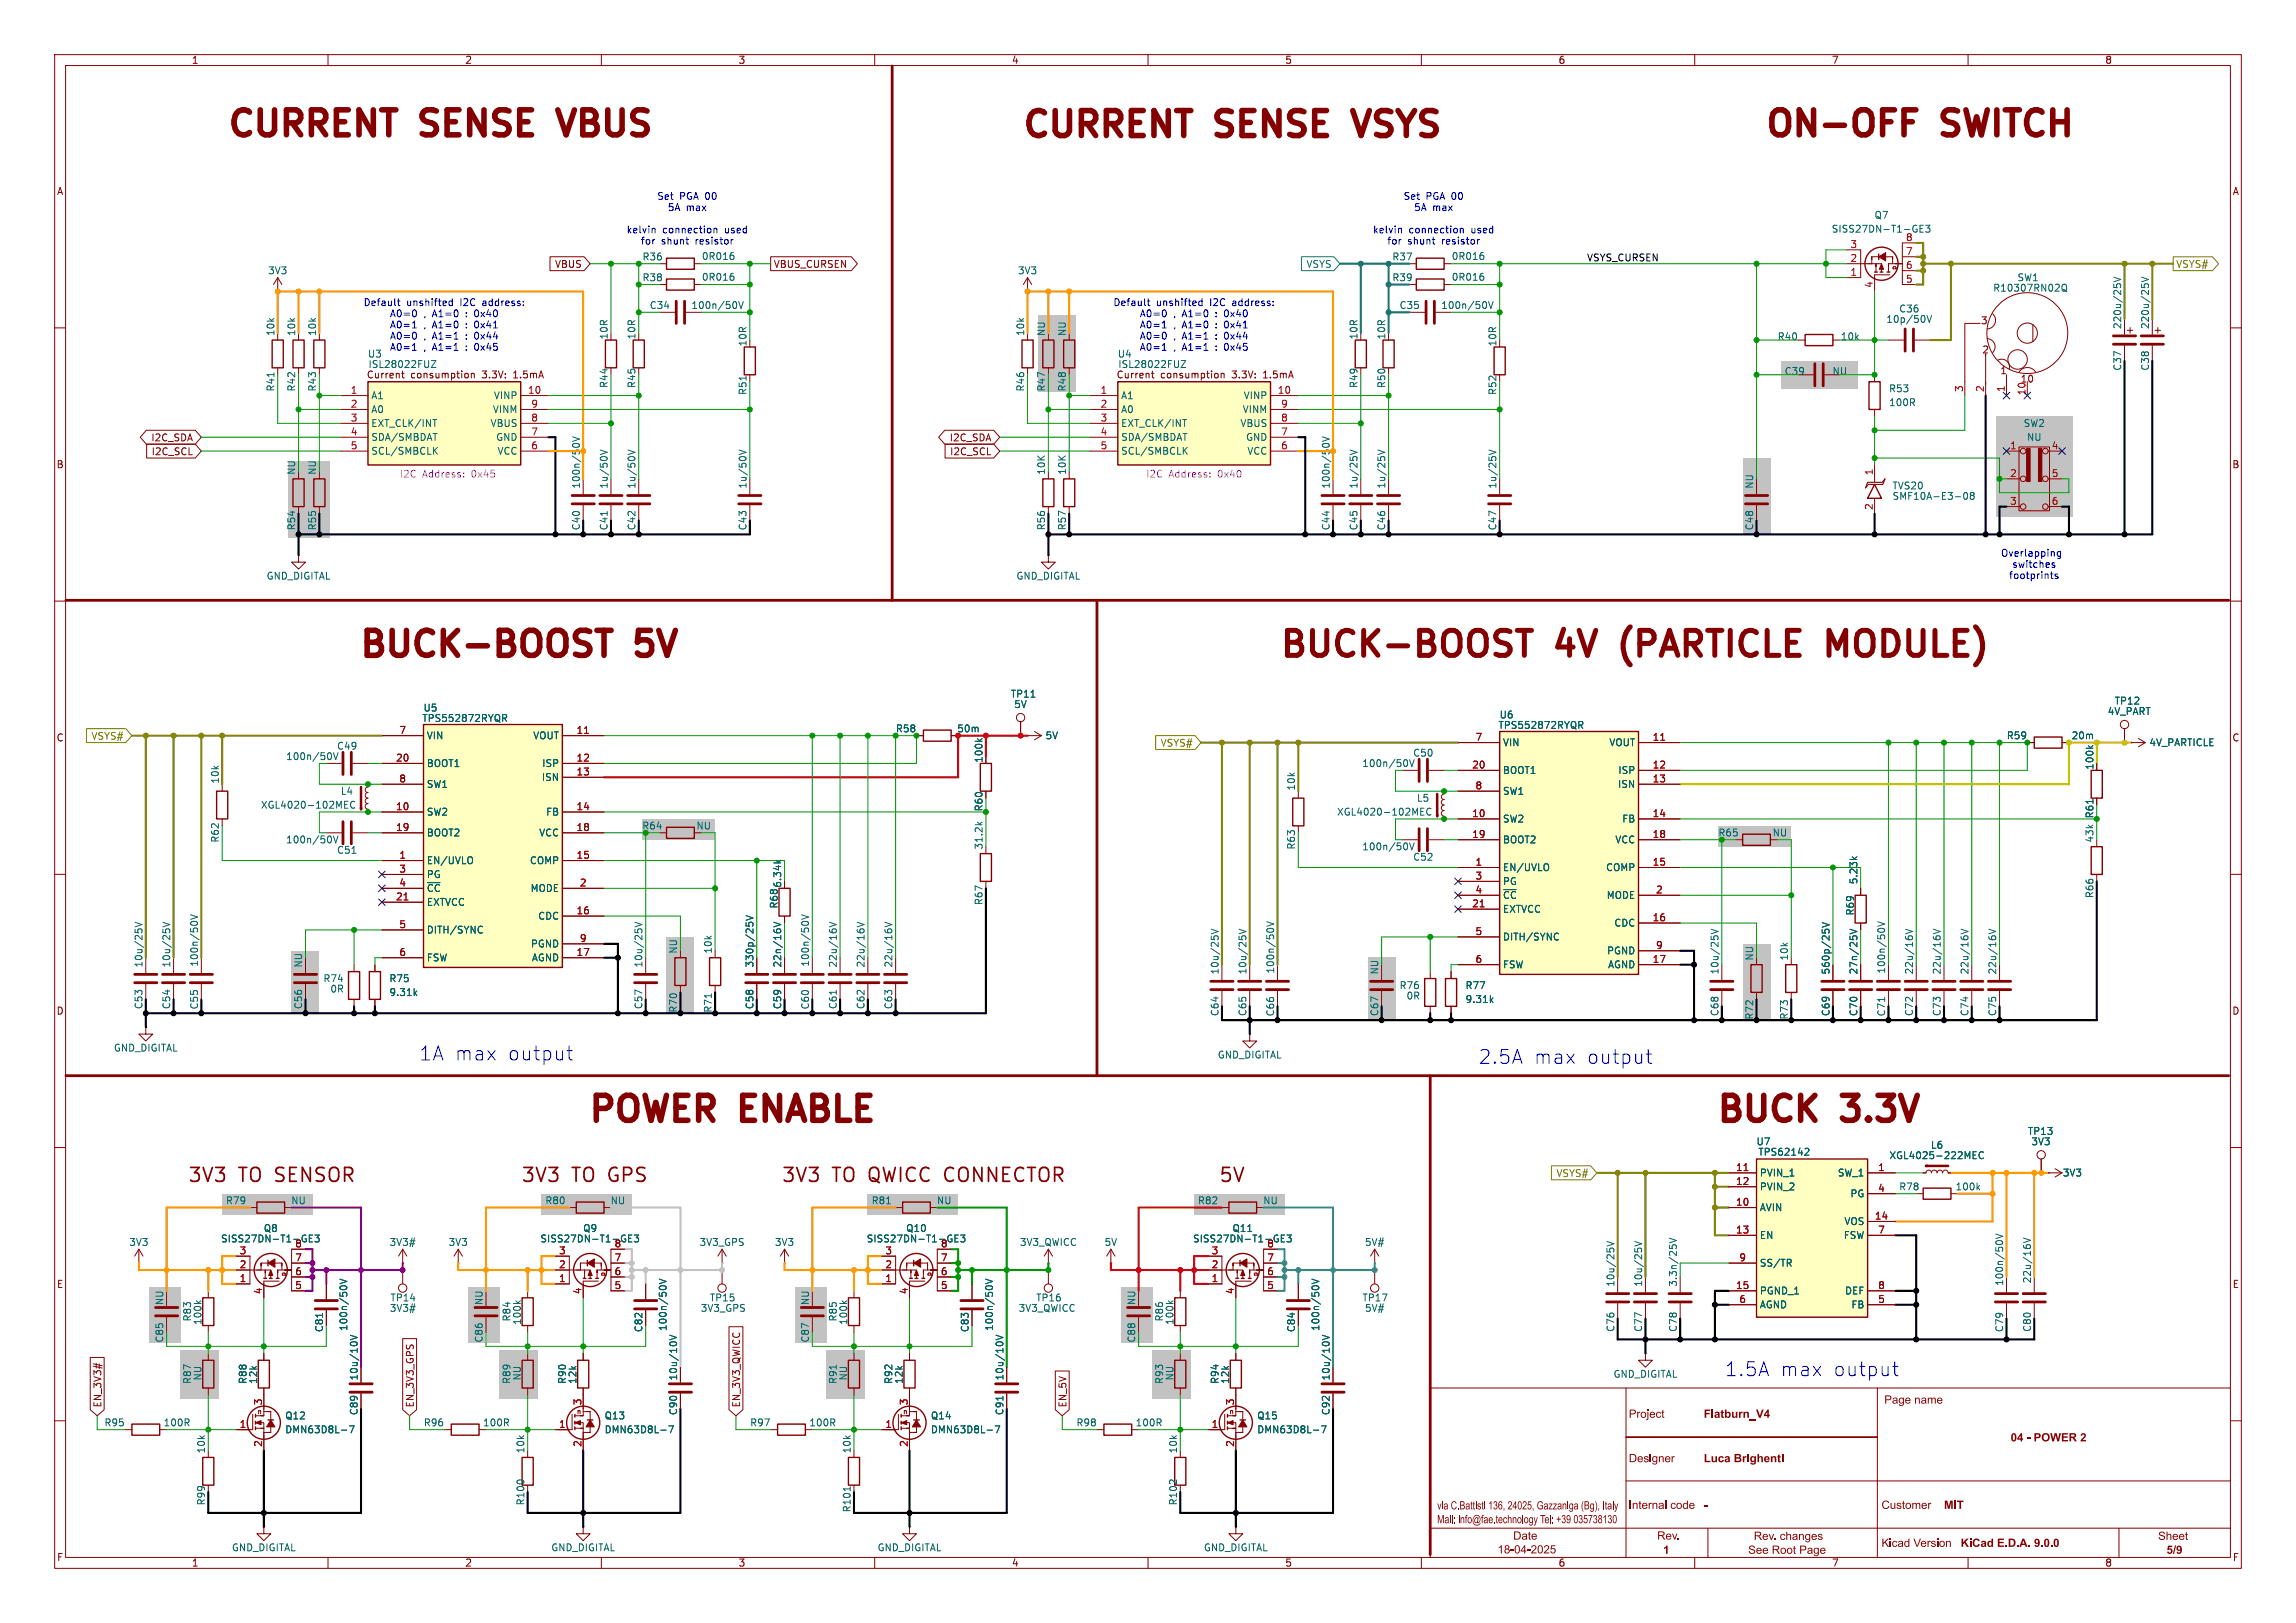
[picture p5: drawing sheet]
<svg xmlns="http://www.w3.org/2000/svg" width="420mm" height="297mm" viewBox="0 0 420 297" stroke-linecap="round" stroke-linejoin="round" font-family="sans-serif">
<defs><g id="words">
<g font-size="6.4" fill="#840000">
<text x="41.3" y="26.4">CURRENT</text>
<text x="77.8" y="26.4">SENSE</text>
<text x="105.2" y="26.4">VBUS</text>
<text x="186.7" y="26.5">CURRENT</text>
<text x="223.2" y="26.5">SENSE</text>
<text x="250.6" y="26.5">VSYS</text>
<text x="322.6" y="26.4">ON-OFF</text>
<text x="356.1" y="26.4">SWITCH</text>
<text x="65.4" y="121.7">BUCK-BOOST</text>
<text x="117.2" y="121.7">5V</text>
<text x="233.5" y="121.5">BUCK-BOOST</text>
<text x="285" y="121.5">4V</text>
<text x="298.6" y="121.5">(PARTICLE</text>
<text x="338.1" y="121.5">MODULE)</text>
<text x="107.3" y="206.8">POWER</text>
<text x="136.2" y="206.8">ENABLE</text>
<text x="313.7" y="206.8">BUCK</text>
<text x="337.8" y="206.8">3.3V</text>
</g>
<g font-size="3.5" fill="#0000c2">
<text x="76.7" y="194.3">1A max</text>
<text x="92.8" y="194.3">output</text>
<text x="270.4" y="194.9">2.5A</text>
<text x="280.6" y="194.9">max</text>
<text x="290.2" y="194.9">output</text>
<text x="315.5" y="252.1">1.5A</text>
<text x="325.6" y="252.1">max</text>
<text x="335.3" y="252.1">output</text>
</g>
<g font-size="3.5" fill="#840000">
<text x="34.3" y="216.8">3V3</text>
<text x="43.7" y="216.8">TO SENSOR</text>
<text x="95.2" y="216.8">3V3</text>
<text x="104.6" y="216.8">TO GPS</text>
<text x="142.9" y="216.8">3V3</text>
<text x="152.3" y="216.8">TO QWICC CONNECTOR</text>
<text x="222.9" y="216.8">5V</text>
</g>
<g font-size="2.1" fill="#840000">
<text x="344.7" y="257.4">Page name</text>
<text x="297.9" y="260">Project</text>
<text x="311.7" y="260">Flatburn_V4</text>
<text x="297.9" y="268.1">Designer</text>
<text x="311.7" y="268.1">Luca Brighenti</text>
<text x="367.8" y="264.3">04 - POWER 2</text>
<text x="297.9" y="276.7">Internal code</text>
<text x="344.2" y="276.7">Customer</text>
<text x="355.6" y="276.7">MIT</text>
<text x="270.6" y="283.6">Date 18-04-2025</text>
<text x="302.4" y="282.3">Rev.</text>
<text x="304.2" y="284.9">1</text>
<text x="319" y="284.9">See Root Page</text>
<text x="320" y="282.4">Rev. changes</text>
<text x="344.2" y="283.6">Kicad Version</text>
<text x="358.6" y="283.6">KiCad E.D.A. 9.0.0</text>
<text x="394" y="282.4">Sheet</text>
<text x="396.3" y="284.9">5/9</text>
</g>
<g font-size="1.8" fill="#840000">
<text x="35" y="11.9">1</text>
<text x="85" y="11.9">2</text>
<text x="135" y="11.9">3</text>
<text x="185" y="11.9">4</text>
<text x="235" y="11.9">5</text>
<text x="285" y="11.9">6</text>
<text x="335" y="11.9">7</text>
<text x="385" y="11.9">8</text>
<text x="10.3" y="35.9">A</text>
<text x="408.3" y="35.9">A</text>
<text x="101.4" y="49.2">VBUS</text>
<text x="141.4" y="49.2">VBUS_CURSEN</text>
<text x="362.3" y="59.5">3</text>
<text x="362.5" y="64.9">2</text>
<text x="67" y="69.4">Current</text>
<text x="75.1" y="69.4">consumption</text>
<text x="88.3" y="69.4">3.3V:</text>
<text x="94.2" y="69.4">1.5mA</text>
<text x="204.2" y="69.4">Current</text>
<text x="212.3" y="69.4">consumption</text>
<text x="225.5" y="69.4">3.3V:</text>
<text x="231.4" y="69.4">1.5mA</text>
<text x="365.8" y="68.7">1</text>
<text x="369.5" y="70.2">10</text>
<text x="27.6" y="81">I2C_SDA</text>
<text x="27.6" y="83.5">I2C_SCL</text>
<text x="173.6" y="81">I2C_SDA</text>
<text x="173.7" y="83.5">I2C_SCL</text>
<text x="10.3" y="85.9">B</text>
<text x="408.2" y="85.9">B</text>
<text x="10.3" y="135.9">C</text>
<text x="408.2" y="135.9">C</text>
<text x="179.9" y="139.7" transform="rotate(-90 179.9 139.7)">100k</text>
<text x="383.1" y="141" transform="rotate(-90 383.1 141)">100k</text>
<text x="143.1" y="162.6" transform="rotate(-90 143.1 162.6)">6.34k</text>
<text x="10.3" y="185.9">D</text>
<text x="408.2" y="185.9">D</text>
<text x="10.3" y="235.9">E</text>
<text x="408.3" y="235.9">E</text>
<text x="18.7" y="257.7" transform="rotate(-90 18.7 257.7)">EN_3V3#</text>
<text x="65.6" y="252.7" transform="rotate(-90 65.6 252.7)">10u/10V</text>
<text x="75.9" y="257.7" transform="rotate(-90 75.9 257.7)">EN_3V3_GPS</text>
<text x="124.1" y="252.7" transform="rotate(-90 124.1 252.7)">10u/10V</text>
<text x="135.6" y="257.7" transform="rotate(-90 135.6 257.7)">EN_3V3_QWICC</text>
<text x="183.7" y="252.7" transform="rotate(-90 183.7 252.7)">10u/10V</text>
<text x="195.3" y="257.7" transform="rotate(-90 195.3 257.7)">EN_5V</text>
<text x="243.4" y="252.7" transform="rotate(-90 243.4 252.7)">10u/10V</text>
<text x="10.3" y="285.9">F</text>
<text x="35" y="286.9">1</text>
<text x="85" y="286.9">2</text>
<text x="135" y="286.9">3</text>
<text x="185" y="286.9">4</text>
<text x="235" y="286.9">5</text>
<text x="285" y="286.9">6</text>
<text x="335" y="286.9">7</text>
<text x="385" y="286.9">8</text>
<text x="408.3" y="285.9">F</text>
</g>
<g font-size="1.8" fill="#0000c2">
<text x="120.1" y="36.8">Set</text>
<text x="122.1" y="38.8">5A</text>
<text x="124.3" y="36.8">PGA 00</text>
<text x="125.5" y="38.8">max</text>
<text x="256.7" y="36.8">Set</text>
<text x="258.6" y="38.8">5A</text>
<text x="260.8" y="36.8">PGA 00</text>
<text x="262.1" y="38.8">max</text>
<text x="114.5" y="42.9">kelvin</text>
<text x="117.1" y="45">for</text>
<text x="121" y="45">shunt</text>
<text x="121.2" y="42.9">connection</text>
<text x="127.3" y="45">resistor</text>
<text x="132.7" y="42.9">used</text>
<text x="251.1" y="42.9">kelvin</text>
<text x="253.7" y="45">for</text>
<text x="257.5" y="45">shunt</text>
<text x="257.7" y="42.9">connection</text>
<text x="263.9" y="45">resistor</text>
<text x="269.2" y="42.9">used</text>
<text x="66.4" y="56.2">Default</text>
<text x="71.2" y="58.3">A0=0</text>
<text x="74.4" y="56.2">unshifted</text>
<text x="77.5" y="58.3">,</text>
<text x="79.3" y="58.3">A1=0</text>
<text x="84.3" y="56.2">I2C</text>
<text x="87.3" y="58.3">0x40</text>
<text x="88.6" y="56.2">address:</text>
<text x="203.6" y="56.2">Default</text>
<text x="208.4" y="58.3">A0=0</text>
<text x="211.5" y="56.2">unshifted</text>
<text x="214.6" y="58.3">,</text>
<text x="216.4" y="58.3">A1=0</text>
<text x="221.5" y="56.2">I2C</text>
<text x="224.4" y="58.3">0x40</text>
<text x="225.7" y="56.2">address:</text>
<text x="71.2" y="60.3">A0=1</text>
<text x="71.2" y="62.3">A0=0</text>
<text x="71.2" y="64.4">A0=1</text>
<text x="77.5" y="60.3">,</text>
<text x="77.5" y="62.3">,</text>
<text x="77.5" y="64.4">,</text>
<text x="79.3" y="60.3">A1=0</text>
<text x="79.3" y="62.3">A1=1</text>
<text x="79.3" y="64.4">A1=1</text>
<text x="87.3" y="60.3">0x41</text>
<text x="87.3" y="62.3">0x44</text>
<text x="87.3" y="64.4">0x45</text>
<text x="208.4" y="60.3">A0=1</text>
<text x="208.4" y="62.3">A0=0</text>
<text x="208.4" y="64.4">A0=1</text>
<text x="214.6" y="60.3">,</text>
<text x="214.6" y="62.3">,</text>
<text x="214.6" y="64.4">,</text>
<text x="216.4" y="60.3">A1=0</text>
<text x="216.4" y="62.3">A1=1</text>
<text x="216.4" y="64.4">A1=1</text>
<text x="224.4" y="60.3">0x41</text>
<text x="224.4" y="62.3">0x44</text>
<text x="224.4" y="64.4">0x45</text>
<text x="365.9" y="102.1">Overlapping</text>
<text x="367.4" y="106.2">footprints</text>
<text x="368" y="104.1">switches</text>
</g>
<g font-size="1.8" fill="#006464">
<text x="342.8" y="40.2">Q7</text>
<text x="117.4" y="47.9">R36</text>
<text x="128.3" y="47.8">0R016</text>
<text x="254.6" y="47.9">R37</text>
<text x="265.5" y="47.8">0R016</text>
<text x="335" y="42.8">SISS27DN-T1-GE3</text>
<text x="48.9" y="50.4">3V3</text>
<text x="117.4" y="51.7">R38</text>
<text x="128.3" y="51.6">0R016</text>
<text x="186.1" y="50.4">3V3</text>
<text x="254.6" y="51.7">R39</text>
<text x="265.5" y="51.6">0R016</text>
<text x="364.5" y="53.6">R10307RN02Q</text>
<text x="368.9" y="51.7">SW1</text>
<text x="118.8" y="56.7">C34</text>
<text x="126.4" y="56.7">100n/50V</text>
<text x="255.9" y="56.7">C35</text>
<text x="263.5" y="56.7">100n/50V</text>
<text x="344.9" y="59.3">10p/50V</text>
<text x="347.3" y="57.4">C36</text>
<text x="50.4" y="61.6" transform="rotate(-90 50.4 61.6)">10k</text>
<text x="54.2" y="61.6" transform="rotate(-90 54.2 61.6)">10k</text>
<text x="58" y="61.6" transform="rotate(-90 58 61.6)">10k</text>
<text x="67.2" y="65.6">U3</text>
<text x="111.4" y="62.2" transform="rotate(-90 111.4 62.2)">10R</text>
<text x="116.4" y="62.2" transform="rotate(-90 116.4 62.2)">10R</text>
<text x="136.8" y="63.5" transform="rotate(-90 136.8 63.5)">10R</text>
<text x="187.6" y="61.6" transform="rotate(-90 187.6 61.6)">10k</text>
<text x="191.4" y="61.6" transform="rotate(-90 191.4 61.6)">NU</text>
<text x="195.2" y="61.6" transform="rotate(-90 195.2 61.6)">NU</text>
<text x="204.4" y="65.6">U4</text>
<text x="248.5" y="62.2" transform="rotate(-90 248.5 62.2)">10R</text>
<text x="253.6" y="62.2" transform="rotate(-90 253.6 62.2)">10R</text>
<text x="273.9" y="63.5" transform="rotate(-90 273.9 63.5)">10R</text>
<text x="325.1" y="62.5">R40</text>
<text x="336.6" y="62.5">10k</text>
<text x="388.2" y="60.3" transform="rotate(-90 388.2 60.3)">220u/25V</text>
<text x="393.3" y="60.3" transform="rotate(-90 393.3 60.3)">220u/25V</text>
<text x="50.4" y="71.7" transform="rotate(-90 50.4 71.7)">R41</text>
<text x="54.2" y="71.7" transform="rotate(-90 54.2 71.7)">R42</text>
<text x="58" y="71.7" transform="rotate(-90 58 71.7)">R43</text>
<text x="67.3" y="67.5">ISL28022FUZ</text>
<text x="111.4" y="71.1" transform="rotate(-90 111.4 71.1)">R44</text>
<text x="116.4" y="71.1" transform="rotate(-90 116.4 71.1)">R45</text>
<text x="187.6" y="71.7" transform="rotate(-90 187.6 71.7)">R46</text>
<text x="191.4" y="71.7" transform="rotate(-90 191.4 71.7)">R47</text>
<text x="195.2" y="71.7" transform="rotate(-90 195.2 71.7)">R48</text>
<text x="204.5" y="67.5">ISL28022FUZ</text>
<text x="248.5" y="71.1" transform="rotate(-90 248.5 71.1)">R49</text>
<text x="253.6" y="71.1" transform="rotate(-90 253.6 71.1)">R50</text>
<text x="326.3" y="68.8">C39</text>
<text x="335.1" y="68.8">NU</text>
<text x="345.4" y="72">R53</text>
<text x="388.2" y="67.9" transform="rotate(-90 388.2 67.9)">C37</text>
<text x="393.3" y="67.9" transform="rotate(-90 393.3 67.9)">C38</text>
<text x="67.8" y="73.3">A1</text>
<text x="67.8" y="75.8">A0</text>
<text x="90.1" y="75.8">VINM</text>
<text x="90.2" y="73.3">VINP</text>
<text x="136.8" y="72.4" transform="rotate(-90 136.8 72.4)">R51</text>
<text x="205" y="73.3">A1</text>
<text x="205" y="75.8">A0</text>
<text x="227.2" y="75.8">VINM</text>
<text x="227.4" y="73.3">VINP</text>
<text x="273.9" y="72.4" transform="rotate(-90 273.9 72.4)">R52</text>
<text x="345.4" y="74.5">100R</text>
<text x="67.8" y="78.3">EXT_CLK/INT</text>
<text x="67.8" y="80.9">SDA/SMBDAT</text>
<text x="67.8" y="83.4">SCL/SMBCLK</text>
<text x="89.6" y="78.3">VBUS</text>
<text x="90.7" y="80.9">GND</text>
<text x="90.9" y="83.4">VCC</text>
<text x="205" y="78.3">EXT_CLK/INT</text>
<text x="205" y="80.9">SDA/SMBDAT</text>
<text x="205" y="83.4">SCL/SMBCLK</text>
<text x="226.8" y="78.3">VBUS</text>
<text x="227.8" y="80.9">GND</text>
<text x="228.1" y="83.4">VCC</text>
<text x="370.1" y="78.3">SW2</text>
<text x="370.7" y="80.9">NU</text>
<text x="54.2" y="87" transform="rotate(-90 54.2 87)">NU</text>
<text x="58" y="87" transform="rotate(-90 58 87)">NU</text>
<text x="106.3" y="89.5" transform="rotate(-90 106.3 89.5)">100n/50V</text>
<text x="111.4" y="89.5" transform="rotate(-90 111.4 89.5)">1u/50V</text>
<text x="116.4" y="89.5" transform="rotate(-90 116.4 89.5)">1u/50V</text>
<text x="136.8" y="89.5" transform="rotate(-90 136.8 89.5)">1u/50V</text>
<text x="191.4" y="87" transform="rotate(-90 191.4 87)">10K</text>
<text x="195.2" y="87" transform="rotate(-90 195.2 87)">10K</text>
<text x="243.4" y="89.5" transform="rotate(-90 243.4 89.5)">100n/50V</text>
<text x="248.5" y="89.5" transform="rotate(-90 248.5 89.5)">1u/25V</text>
<text x="253.6" y="89.5" transform="rotate(-90 253.6 89.5)">1u/25V</text>
<text x="273.9" y="89.5" transform="rotate(-90 273.9 89.5)">1u/25V</text>
<text x="320.9" y="89.5" transform="rotate(-90 320.9 89.5)">NU</text>
<text x="346.1" y="89.8">TVS20</text>
<text x="346.1" y="91.7">SMF10A-E3-08</text>
<text x="54.2" y="97.1" transform="rotate(-90 54.2 97.1)">R54</text>
<text x="58" y="97.1" transform="rotate(-90 58 97.1)">R55</text>
<text x="106.3" y="97.1" transform="rotate(-90 106.3 97.1)">C40</text>
<text x="111.4" y="97.1" transform="rotate(-90 111.4 97.1)">C41</text>
<text x="116.4" y="97.1" transform="rotate(-90 116.4 97.1)">C42</text>
<text x="136.8" y="97.1" transform="rotate(-90 136.8 97.1)">C43</text>
<text x="191.4" y="97.1" transform="rotate(-90 191.4 97.1)">R56</text>
<text x="195.2" y="97.1" transform="rotate(-90 195.2 97.1)">R57</text>
<text x="243.4" y="97.1" transform="rotate(-90 243.4 97.1)">C44</text>
<text x="248.5" y="97.1" transform="rotate(-90 248.5 97.1)">C45</text>
<text x="253.6" y="97.1" transform="rotate(-90 253.6 97.1)">C46</text>
<text x="273.9" y="97.1" transform="rotate(-90 273.9 97.1)">C47</text>
<text x="320.9" y="97.1" transform="rotate(-90 320.9 97.1)">C48</text>
<text x="48.7" y="106.3">GND_DIGITAL</text>
<text x="185.8" y="106.3">GND_DIGITAL</text>
<text x="77.4" y="130.4">U5</text>
<text x="184.8" y="127.9">TP11</text>
<text x="185.4" y="129.8">5V</text>
<text x="274.2" y="131.7">U6</text>
<text x="385.5" y="131">4V_PART</text>
<text x="386.7" y="129.1">TP12</text>
<text x="61.6" y="137.4">C49</text>
<text x="77.2" y="132.3">TPS552872RYQR</text>
<text x="78" y="135.5">VIN</text>
<text x="97.4" y="135.5">VOUT</text>
<text x="163.8" y="134.2">R58</text>
<text x="175" y="134.2">50m</text>
<text x="191.2" y="135.5">5V</text>
<text x="274" y="133.6">TPS552872RYQR</text>
<text x="274.8" y="136.8">VIN</text>
<text x="294.3" y="136.8">VOUT</text>
<text x="367" y="135.5">R59</text>
<text x="378.8" y="135.5">20m</text>
<text x="393.1" y="136.8">4V_PARTICLE</text>
<text x="40.2" y="143.5" transform="rotate(-90 40.2 143.5)">10k</text>
<text x="78" y="140.6">BOOT1</text>
<text x="99" y="143.1">ISN</text>
<text x="99.1" y="140.6">ISP</text>
<text x="258.4" y="138.7">C50</text>
<text x="274.8" y="141.8">BOOT1</text>
<text x="295.9" y="141.8">ISP</text>
<text x="47.6" y="148.2">XGL4020-102MEC</text>
<text x="62.2" y="145.6">L4</text>
<text x="78" y="144.4">SW1</text>
<text x="78" y="149.5">SW2</text>
<text x="99.8" y="149.5">FB</text>
<text x="179.9" y="148.6" transform="rotate(-90 179.9 148.6)">R60</text>
<text x="237.1" y="144.8" transform="rotate(-90 237.1 144.8)">10k</text>
<text x="244.5" y="149.5">XGL4020-102MEC</text>
<text x="259.1" y="146.9">L5</text>
<text x="274.8" y="145.6">SW1</text>
<text x="295.9" y="144.4">ISN</text>
<text x="383.1" y="149.9" transform="rotate(-90 383.1 149.9)">R61</text>
<text x="40.2" y="154.3" transform="rotate(-90 40.2 154.3)">R62</text>
<text x="52.2" y="154.5">100n/50V</text>
<text x="78" y="153.3">BOOT2</text>
<text x="98.5" y="153.3">VCC</text>
<text x="127.3" y="152">NU</text>
<text x="179.9" y="155.6" transform="rotate(-90 179.9 155.6)">31.2k</text>
<text x="237.1" y="155.6" transform="rotate(-90 237.1 155.6)">R63</text>
<text x="249.1" y="155.8">100n/50V</text>
<text x="274.8" y="150.7">SW2</text>
<text x="274.8" y="154.5">BOOT2</text>
<text x="295.4" y="154.5">VCC</text>
<text x="296.7" y="150.7">FB</text>
<text x="324.2" y="153.3">NU</text>
<text x="383.1" y="154.3" transform="rotate(-90 383.1 154.3)">43k</text>
<text x="61.6" y="156.4">C51</text>
<text x="78" y="158.3">EN/UVLO</text>
<text x="78" y="160.9">PG</text>
<text x="96.8" y="158.3">COMP</text>
<text x="258.4" y="157.7">C52</text>
<text x="274.8" y="159.6">EN/UVLO</text>
<text x="293.7" y="159.6">COMP</text>
<text x="340" y="161.9" transform="rotate(-90 340 161.9)">5.23k</text>
<text x="78" y="166">EXTVCC</text>
<text x="78" y="163.4">~{CC}</text>
<text x="97" y="163.4">MODE</text>
<text x="142.5" y="166.4" transform="rotate(-90 142.5 166.4)">R68</text>
<text x="179.9" y="165.7" transform="rotate(-90 179.9 165.7)">R67</text>
<text x="274.8" y="162.2">PG</text>
<text x="274.8" y="167.2">EXTVCC</text>
<text x="274.8" y="164.7">~{CC}</text>
<text x="293.8" y="164.7">MODE</text>
<text x="339.3" y="167.6" transform="rotate(-90 339.3 167.6)">R69</text>
<text x="383.1" y="164.5" transform="rotate(-90 383.1 164.5)">R66</text>
<text x="78" y="171">DITH/SYNC</text>
<text x="97" y="173.6">PGND</text>
<text x="98.3" y="168.5">CDC</text>
<text x="274.8" y="172.3">DITH/SYNC</text>
<text x="295.2" y="169.8">CDC</text>
<text x="26.3" y="177.2" transform="rotate(-90 26.3 177.2)">10u/25V</text>
<text x="31.3" y="177.2" transform="rotate(-90 31.3 177.2)">10u/25V</text>
<text x="36.4" y="177" transform="rotate(-90 36.4 177)">100n/50V</text>
<text x="55.5" y="177.2" transform="rotate(-90 55.5 177.2)">NU</text>
<text x="59.1" y="179.9">R74</text>
<text x="71.1" y="179.9">R75</text>
<text x="78" y="176.1">FSW</text>
<text x="97.2" y="176.1">AGND</text>
<text x="117.7" y="177.2" transform="rotate(-90 117.7 177.2)">10u/25V</text>
<text x="124.1" y="174.6" transform="rotate(-90 124.1 174.6)">NU</text>
<text x="130.4" y="174.6" transform="rotate(-90 130.4 174.6)">10k</text>
<text x="138" y="177.2" transform="rotate(-90 138 177.2)">330p/25V</text>
<text x="143.1" y="177.2" transform="rotate(-90 143.1 177.2)">22n/16V</text>
<text x="148.2" y="177" transform="rotate(-90 148.2 177)">100n/50V</text>
<text x="153.3" y="177.2" transform="rotate(-90 153.3 177.2)">22u/16V</text>
<text x="158.3" y="177.2" transform="rotate(-90 158.3 177.2)">22u/16V</text>
<text x="163.4" y="177.2" transform="rotate(-90 163.4 177.2)">22u/16V</text>
<text x="223.1" y="178.4" transform="rotate(-90 223.1 178.4)">10u/25V</text>
<text x="228.2" y="178.4" transform="rotate(-90 228.2 178.4)">10u/25V</text>
<text x="233.3" y="178.3" transform="rotate(-90 233.3 178.3)">100n/50V</text>
<text x="252.3" y="178.4" transform="rotate(-90 252.3 178.4)">NU</text>
<text x="274.8" y="177.4">FSW</text>
<text x="293.9" y="174.9">PGND</text>
<text x="294" y="177.4">AGND</text>
<text x="314.6" y="178.4" transform="rotate(-90 314.6 178.4)">10u/25V</text>
<text x="320.9" y="175.9" transform="rotate(-90 320.9 175.9)">NU</text>
<text x="327.3" y="175.9" transform="rotate(-90 327.3 175.9)">10k</text>
<text x="334.9" y="178.4" transform="rotate(-90 334.9 178.4)">560p/25V</text>
<text x="340" y="178.4" transform="rotate(-90 340 178.4)">27n/25V</text>
<text x="345" y="178.3" transform="rotate(-90 345 178.3)">100n/50V</text>
<text x="350.1" y="178.4" transform="rotate(-90 350.1 178.4)">22u/16V</text>
<text x="355.2" y="178.4" transform="rotate(-90 355.2 178.4)">22u/16V</text>
<text x="360.3" y="178.4" transform="rotate(-90 360.3 178.4)">22u/16V</text>
<text x="365.4" y="178.4" transform="rotate(-90 365.4 178.4)">22u/16V</text>
<text x="26.3" y="184.8" transform="rotate(-90 26.3 184.8)">C53</text>
<text x="31.3" y="184.8" transform="rotate(-90 31.3 184.8)">C54</text>
<text x="36.4" y="184.8" transform="rotate(-90 36.4 184.8)">C55</text>
<text x="55.5" y="184.8" transform="rotate(-90 55.5 184.8)">C56</text>
<text x="60.3" y="181.8">0R</text>
<text x="71.1" y="182.5">9.31k</text>
<text x="117.7" y="184.8" transform="rotate(-90 117.7 184.8)">C57</text>
<text x="124.1" y="185.4" transform="rotate(-90 124.1 185.4)">R70</text>
<text x="130.4" y="185.4" transform="rotate(-90 130.4 185.4)">R71</text>
<text x="138" y="184.8" transform="rotate(-90 138 184.8)">C58</text>
<text x="143.1" y="184.8" transform="rotate(-90 143.1 184.8)">C59</text>
<text x="148.2" y="184.8" transform="rotate(-90 148.2 184.8)">C60</text>
<text x="153.3" y="184.8" transform="rotate(-90 153.3 184.8)">C61</text>
<text x="158.3" y="184.8" transform="rotate(-90 158.3 184.8)">C62</text>
<text x="163.4" y="184.8" transform="rotate(-90 163.4 184.8)">C63</text>
<text x="255.9" y="181.2">R76</text>
<text x="257.2" y="183.1">0R</text>
<text x="268" y="181.2">R77</text>
<text x="268" y="183.7">9.31k</text>
<text x="223.1" y="186" transform="rotate(-90 223.1 186)">C64</text>
<text x="228.2" y="186" transform="rotate(-90 228.2 186)">C65</text>
<text x="233.3" y="186.1" transform="rotate(-90 233.3 186.1)">C66</text>
<text x="252.3" y="186" transform="rotate(-90 252.3 186)">C67</text>
<text x="314.6" y="186" transform="rotate(-90 314.6 186)">C68</text>
<text x="320.9" y="186.7" transform="rotate(-90 320.9 186.7)">R72</text>
<text x="327.3" y="186.7" transform="rotate(-90 327.3 186.7)">R73</text>
<text x="334.9" y="186" transform="rotate(-90 334.9 186)">C69</text>
<text x="340" y="186" transform="rotate(-90 340 186)">C70</text>
<text x="345" y="186.1" transform="rotate(-90 345 186.1)">C71</text>
<text x="350.1" y="186" transform="rotate(-90 350.1 186)">C72</text>
<text x="355.2" y="186" transform="rotate(-90 355.2 186)">C73</text>
<text x="360.3" y="186" transform="rotate(-90 360.3 186)">C74</text>
<text x="365.4" y="186" transform="rotate(-90 365.4 186)">C75</text>
<text x="20.7" y="192.6">GND_DIGITAL</text>
<text x="222.7" y="193.9">GND_DIGITAL</text>
<text x="321.2" y="209.8">U7</text>
<text x="370.8" y="207.9">TP13</text>
<text x="371.5" y="209.8">3V3</text>
<text x="321.5" y="211.7">TPS62142</text>
<text x="321.8" y="215.5">PVIN_1</text>
<text x="336.1" y="215.5">SW_1</text>
<text x="345.5" y="212.3">XGL4025-222MEC</text>
<text x="353.1" y="210.4">L6</text>
<text x="377.2" y="215.5">3V3</text>
<text x="41.2" y="220.6">R79</text>
<text x="53.2" y="220.6">NU</text>
<text x="99.7" y="220.6">R80</text>
<text x="111.6" y="220.6">NU</text>
<text x="159.3" y="220.6">R81</text>
<text x="171.3" y="220.6">NU</text>
<text x="219" y="220.6">R82</text>
<text x="231" y="220.6">NU</text>
<text x="321.8" y="218">PVIN_2</text>
<text x="321.8" y="221.8">AVIN</text>
<text x="338.4" y="219.3">PG</text>
<text x="347.3" y="218">R78</text>
<text x="357.6" y="218">100k</text>
<text x="40.3" y="227.6">SISS27DN-T1-GE3</text>
<text x="48.2" y="225.7">Q8</text>
<text x="98.7" y="227.6">SISS27DN-T1-GE3</text>
<text x="106.6" y="225.7">Q9</text>
<text x="158.4" y="227.6">SISS27DN-T1-GE3</text>
<text x="165.7" y="225.7">Q10</text>
<text x="218.1" y="227.6">SISS27DN-T1-GE3</text>
<text x="225.4" y="225.7">Q11</text>
<text x="321.8" y="226.9">EN</text>
<text x="337.2" y="226.9">FSW</text>
<text x="337.3" y="224.4">VOS</text>
<text x="23.5" y="228.2">3V3</text>
<text x="71.2" y="228.2">3V3#</text>
<text x="82" y="228.2">3V3</text>
<text x="127.9" y="228.2">3V3_GPS</text>
<text x="141.7" y="228.2">3V3</text>
<text x="186.5" y="228.2">3V3_QWICC</text>
<text x="201.9" y="228.2">5V</text>
<text x="249.6" y="228.2">5V#</text>
<text x="321.8" y="232">SS/TR</text>
<text x="30.1" y="238.9" transform="rotate(-90 30.1 238.9)">NU</text>
<text x="71.3" y="238.4">TP14</text>
<text x="88.5" y="238.9" transform="rotate(-90 88.5 238.9)">NU</text>
<text x="129.8" y="238.4">TP15</text>
<text x="148.2" y="238.9" transform="rotate(-90 148.2 238.9)">NU</text>
<text x="189.4" y="238.4">TP16</text>
<text x="207.9" y="238.9" transform="rotate(-90 207.9 238.9)">NU</text>
<text x="249.1" y="238.4">TP17</text>
<text x="295.5" y="235.6" transform="rotate(-90 295.5 235.6)">10u/25V</text>
<text x="300.6" y="235.6" transform="rotate(-90 300.6 235.6)">10u/25V</text>
<text x="321.8" y="237.1">PGND_1</text>
<text x="321.8" y="239.6">AGND</text>
<text x="337.4" y="237.1">DEF</text>
<text x="338.6" y="239.6">FB</text>
<text x="366.6" y="235.4" transform="rotate(-90 366.6 235.4)">100n/50V</text>
<text x="371.7" y="234.9" transform="rotate(-90 371.7 234.9)">22u/16V</text>
<text x="30.1" y="245.8" transform="rotate(-90 30.1 245.8)">C85</text>
<text x="35.2" y="241.9" transform="rotate(-90 35.2 241.9)">R83</text>
<text x="37.1" y="242.6" transform="rotate(-90 37.1 242.6)">100k</text>
<text x="59.3" y="243.9" transform="rotate(-90 59.3 243.9)">C81</text>
<text x="63.7" y="243.7" transform="rotate(-90 63.7 243.7)">100n/50V</text>
<text x="71.2" y="240.3">3V3#</text>
<text x="88.5" y="245.8" transform="rotate(-90 88.5 245.8)">C86</text>
<text x="93.6" y="241.9" transform="rotate(-90 93.6 241.9)">R84</text>
<text x="95.5" y="242.6" transform="rotate(-90 95.5 242.6)">100k</text>
<text x="117.7" y="243.9" transform="rotate(-90 117.7 243.9)">C82</text>
<text x="122.1" y="243.7" transform="rotate(-90 122.1 243.7)">100n/50V</text>
<text x="128.1" y="240.3">3V3_GPS</text>
<text x="148.2" y="245.8" transform="rotate(-90 148.2 245.8)">C87</text>
<text x="153.3" y="241.9" transform="rotate(-90 153.3 241.9)">R85</text>
<text x="155.2" y="242.6" transform="rotate(-90 155.2 242.6)">100k</text>
<text x="177.4" y="243.9" transform="rotate(-90 177.4 243.9)">C83</text>
<text x="181.8" y="243.7" transform="rotate(-90 181.8 243.7)">100n/50V</text>
<text x="186.2" y="240.3">3V3_QWICC</text>
<text x="207.9" y="245.8" transform="rotate(-90 207.9 245.8)">C88</text>
<text x="213" y="241.9" transform="rotate(-90 213 241.9)">R86</text>
<text x="214.9" y="242.6" transform="rotate(-90 214.9 242.6)">100k</text>
<text x="237.1" y="243.9" transform="rotate(-90 237.1 243.9)">C84</text>
<text x="241.5" y="243.7" transform="rotate(-90 241.5 243.7)">100n/50V</text>
<text x="249.6" y="240.3">5V#</text>
<text x="295.5" y="243.8" transform="rotate(-90 295.5 243.8)">C76</text>
<text x="300.6" y="243.8" transform="rotate(-90 300.6 243.8)">C77</text>
<text x="306.9" y="243.8" transform="rotate(-90 306.9 243.8)">C78</text>
<text x="366.6" y="243.9" transform="rotate(-90 366.6 243.9)">C79</text>
<text x="371.7" y="243.8" transform="rotate(-90 371.7 243.8)">C80</text>
<text x="35.2" y="253.4" transform="rotate(-90 35.2 253.4)">R87</text>
<text x="37.1" y="252.7" transform="rotate(-90 37.1 252.7)">NU</text>
<text x="45.3" y="253.4" transform="rotate(-90 45.3 253.4)">R88</text>
<text x="47.2" y="253.4" transform="rotate(-90 47.2 253.4)">12k</text>
<text x="93.6" y="253.4" transform="rotate(-90 93.6 253.4)">R89</text>
<text x="95.5" y="252.7" transform="rotate(-90 95.5 252.7)">NU</text>
<text x="103.7" y="253.4" transform="rotate(-90 103.7 253.4)">R90</text>
<text x="105.6" y="253.4" transform="rotate(-90 105.6 253.4)">12k</text>
<text x="153.3" y="253.4" transform="rotate(-90 153.3 253.4)">R91</text>
<text x="155.2" y="252.7" transform="rotate(-90 155.2 252.7)">NU</text>
<text x="163.4" y="253.4" transform="rotate(-90 163.4 253.4)">R92</text>
<text x="165.3" y="253.4" transform="rotate(-90 165.3 253.4)">12k</text>
<text x="213" y="253.4" transform="rotate(-90 213 253.4)">R93</text>
<text x="214.9" y="252.7" transform="rotate(-90 214.9 252.7)">NU</text>
<text x="223.1" y="253.4" transform="rotate(-90 223.1 253.4)">R94</text>
<text x="225" y="253.4" transform="rotate(-90 225 253.4)">12k</text>
<text x="295.1" y="252.3">GND_DIGITAL</text>
<text x="19" y="261.2">R95</text>
<text x="29.8" y="261.2">100R</text>
<text x="52.1" y="259.9">Q12</text>
<text x="52.1" y="262.5">DMN63D8L-7</text>
<text x="65.6" y="259.1" transform="rotate(-90 65.6 259.1)">C89</text>
<text x="77.4" y="261.2">R96</text>
<text x="88.3" y="261.2">100R</text>
<text x="110.5" y="259.9">Q13</text>
<text x="110.5" y="262.5">DMN63D8L-7</text>
<text x="124.1" y="259.1" transform="rotate(-90 124.1 259.1)">C90</text>
<text x="137.1" y="261.2">R97</text>
<text x="147.9" y="261.2">100R</text>
<text x="170.2" y="259.9">Q14</text>
<text x="170.2" y="262.5">DMN63D8L-7</text>
<text x="183.7" y="259.1" transform="rotate(-90 183.7 259.1)">C91</text>
<text x="196.8" y="261.2">R98</text>
<text x="207.6" y="261.2">100R</text>
<text x="229.9" y="259.9">Q15</text>
<text x="229.9" y="262.5">DMN63D8L-7</text>
<text x="243.4" y="259.1" transform="rotate(-90 243.4 259.1)">C92</text>
<text x="37.7" y="266.1" transform="rotate(-90 37.7 266.1)">10k</text>
<text x="96.1" y="266.1" transform="rotate(-90 96.1 266.1)">10k</text>
<text x="155.8" y="266.1" transform="rotate(-90 155.8 266.1)">10k</text>
<text x="215.5" y="266.1" transform="rotate(-90 215.5 266.1)">10k</text>
<text x="37.7" y="275.6" transform="rotate(-90 37.7 275.6)">R99</text>
<text x="96.1" y="275.6" transform="rotate(-90 96.1 275.6)">R100</text>
<text x="215.5" y="275.6" transform="rotate(-90 215.5 275.6)">R102</text>
<text x="155.8" y="276.9" transform="rotate(-90 155.8 276.9)">R101</text>
<text x="42.3" y="284.1">GND_DIGITAL</text>
<text x="100.7" y="284.1">GND_DIGITAL</text>
<text x="160.4" y="284.1">GND_DIGITAL</text>
<text x="220.1" y="284.1">GND_DIGITAL</text>
</g>
<text font-size="1.8" fill="#0f0f0f" x="290.2" y="47.9">VSYS_CURSEN</text>
<g font-size="1.8" fill="#a90000">
<text x="338.4" y="45.5">3</text>
<text x="348.5" y="46.7">7</text>
<text x="348.5" y="44.2">8</text>
<text x="338.4" y="50.5">1</text>
<text x="338.4" y="48">2</text>
<text x="342.6" y="52.8" transform="rotate(-90 342.6 52.8)">4</text>
<text x="348.5" y="51.8">5</text>
<text x="348.5" y="49.3">6</text>
<text x="359.2" y="71.8" transform="rotate(-90 359.2 71.8)">3</text>
<text x="363" y="71.8" transform="rotate(-90 363 71.8)">2</text>
<text x="366.8" y="71.8" transform="rotate(-90 366.8 71.8)">1</text>
<text x="64.1" y="72.1">1</text>
<text x="64.1" y="74.7">2</text>
<text x="64.1" y="77.2">3</text>
<text x="96.5" y="72.1">10</text>
<text x="97.1" y="74.7">9</text>
<text x="97.1" y="77.2">8</text>
<text x="201.2" y="72.1">1</text>
<text x="201.2" y="74.7">2</text>
<text x="201.2" y="77.2">3</text>
<text x="233.6" y="72.1">10</text>
<text x="234.2" y="74.7">9</text>
<text x="234.2" y="77.2">8</text>
<text x="370.6" y="72.4" transform="rotate(-90 370.6 72.4)">10</text>
<text x="64.1" y="79.8">4</text>
<text x="64.1" y="82.3">5</text>
<text x="97.1" y="79.8">7</text>
<text x="97.1" y="82.3">6</text>
<text x="201.2" y="79.8">4</text>
<text x="201.2" y="82.3">5</text>
<text x="234.2" y="79.8">7</text>
<text x="234.2" y="82.3">6</text>
<text x="367.6" y="82.3">1</text>
<text x="375.2" y="82.3">4</text>
<text x="342.6" y="87.1" transform="rotate(-90 342.6 87.1)">1</text>
<text x="367.6" y="87.4">2</text>
<text x="375.2" y="87.4">5</text>
<text x="342.6" y="93.4" transform="rotate(-90 342.6 93.4)">2</text>
<text x="367.6" y="92.5">3</text>
<text x="375.2" y="92.5">6</text>
<text x="73" y="134.4">7</text>
<text x="105.4" y="134.4">11</text>
<text x="269.8" y="135.6">7</text>
<text x="302.2" y="135.6">11</text>
<text x="72.3" y="139.4">20</text>
<text x="73" y="143.3">8</text>
<text x="105.4" y="139.4">12</text>
<text x="105.4" y="142">13</text>
<text x="269.2" y="140.7">20</text>
<text x="302.2" y="140.7">12</text>
<text x="302.2" y="143.3">13</text>
<text x="72.3" y="148.3">10</text>
<text x="105.4" y="148.3">14</text>
<text x="269.2" y="149.6">10</text>
<text x="269.8" y="144.5">8</text>
<text x="302.2" y="149.6">14</text>
<text x="72.3" y="152.1">19</text>
<text x="105.4" y="152.1">18</text>
<text x="269.2" y="153.4">19</text>
<text x="302.2" y="153.4">18</text>
<text x="73" y="157.2">1</text>
<text x="73" y="159.8">3</text>
<text x="105.4" y="157.2">15</text>
<text x="269.8" y="158.5">1</text>
<text x="269.8" y="161">3</text>
<text x="302.2" y="158.5">15</text>
<text x="72.3" y="164.8">21</text>
<text x="73" y="162.3">4</text>
<text x="105.4" y="167.4">16</text>
<text x="106" y="162.3">2</text>
<text x="269.2" y="166.1">21</text>
<text x="269.8" y="163.6">4</text>
<text x="302.8" y="163.6">2</text>
<text x="73" y="169.9">5</text>
<text x="106" y="172.5">9</text>
<text x="269.8" y="171.2">5</text>
<text x="302.2" y="168.7">16</text>
<text x="302.8" y="173.7">9</text>
<text x="73" y="175">6</text>
<text x="105.4" y="175">17</text>
<text x="269.8" y="176.3">6</text>
<text x="302.2" y="176.3">17</text>
<text x="317.5" y="214.4">11</text>
<text x="343.5" y="214.4">1</text>
<text x="317.5" y="216.9">12</text>
<text x="317.5" y="220.7">10</text>
<text x="343.5" y="218.2">4</text>
<text x="317.5" y="225.8">13</text>
<text x="342.9" y="223.3">14</text>
<text x="343.5" y="225.8">7</text>
<text x="43.7" y="232.2">2</text>
<text x="43.7" y="229.6">3</text>
<text x="53.9" y="233.4">6</text>
<text x="53.9" y="230.9">7</text>
<text x="53.9" y="228.3">8</text>
<text x="102.2" y="232.2">2</text>
<text x="102.2" y="229.6">3</text>
<text x="112.3" y="233.4">6</text>
<text x="112.3" y="230.9">7</text>
<text x="112.3" y="228.3">8</text>
<text x="161.9" y="232.2">2</text>
<text x="161.9" y="229.6">3</text>
<text x="172" y="233.4">6</text>
<text x="172" y="230.9">7</text>
<text x="172" y="228.3">8</text>
<text x="221.5" y="232.2">2</text>
<text x="221.5" y="229.6">3</text>
<text x="231.7" y="233.4">6</text>
<text x="231.7" y="230.9">7</text>
<text x="231.7" y="228.3">8</text>
<text x="318.1" y="230.9">9</text>
<text x="43.7" y="234.7">1</text>
<text x="48" y="236.9" transform="rotate(-90 48 236.9)">4</text>
<text x="53.9" y="236">5</text>
<text x="102.2" y="234.7">1</text>
<text x="106.4" y="236.9" transform="rotate(-90 106.4 236.9)">4</text>
<text x="112.3" y="236">5</text>
<text x="161.9" y="234.7">1</text>
<text x="166.1" y="236.9" transform="rotate(-90 166.1 236.9)">4</text>
<text x="172" y="236">5</text>
<text x="221.5" y="234.7">1</text>
<text x="225.8" y="236.9" transform="rotate(-90 225.8 236.9)">4</text>
<text x="231.7" y="236">5</text>
<text x="317.5" y="236">15</text>
<text x="318.1" y="238.5">6</text>
<text x="343.5" y="236">8</text>
<text x="343.5" y="238.5">5</text>
<text x="48" y="257.2" transform="rotate(-90 48 257.2)">3</text>
<text x="106.4" y="257.2" transform="rotate(-90 106.4 257.2)">3</text>
<text x="166.1" y="257.2" transform="rotate(-90 166.1 257.2)">3</text>
<text x="225.8" y="257.2" transform="rotate(-90 225.8 257.2)">3</text>
<text x="43.7" y="261.4">1</text>
<text x="102.2" y="261.4">1</text>
<text x="161.9" y="261.4">1</text>
<text x="221.5" y="261.4">1</text>
<text x="48" y="264.9" transform="rotate(-90 48 264.9)">2</text>
<text x="106.4" y="264.9" transform="rotate(-90 106.4 264.9)">2</text>
<text x="166.1" y="264.9" transform="rotate(-90 166.1 264.9)">2</text>
<text x="225.8" y="264.9" transform="rotate(-90 225.8 264.9)">2</text>
</g>
<text font-size="1.8" fill="#008484" x="238.9" y="49.2">VSYS</text>
<g font-size="1.8" fill="#848400">
<text x="398" y="49.2">VSYS#</text>
<text x="16.6" y="135.6">VSYS#</text>
<text x="212.2" y="136.8">VSYS#</text>
<text x="284.6" y="215.6">VSYS#</text>
</g>
<g font-size="1.8" fill="#f0f">
<text x="73" y="87.6">I2C</text>
<text x="77.3" y="87.6">Address:</text>
<text x="86.4" y="87.6">0x45</text>
<text x="209.5" y="87.6">I2C</text>
<text x="213.8" y="87.6">Address:</text>
<text x="222.9" y="87.6">0x40</text>
</g>
<g font-size="1.8" fill="#009600">
<text x="52.2" y="139.3">100n/50V</text>
<text x="249.1" y="140.6">100n/50V</text>
<text x="117.4" y="152">R64</text>
<text x="314.2" y="153.3">R65</text>
<text x="306.9" y="235.6" transform="rotate(-90 306.9 235.6)">3.3n/25V</text>
</g>
<g font-size="1.2" fill="#840000">
<text x="47" y="259">n</text>
<text x="105.4" y="259">n</text>
<text x="165.1" y="259">n</text>
<text x="224.8" y="259">n</text>
</g>
<g font-size="1.1" fill="#840000">
<text x="347.1" y="49.5" transform="rotate(-90 347.1 49.5)">p</text>
<text x="52.5" y="233.7" transform="rotate(-90 52.5 233.7)">p</text>
<text x="110.9" y="233.7" transform="rotate(-90 110.9 233.7)">p</text>
<text x="170.6" y="233.7" transform="rotate(-90 170.6 233.7)">p</text>
<text x="230.3" y="233.7" transform="rotate(-90 230.3 233.7)">p</text>
</g>
</g></defs>
<g fill="none" stroke="#840000" stroke-width=".18">
<path d="M10 10h400v277h-400zM12 12h396v273h-396zM60 10v2M110 10v2M160 10v2M210 10v2M260 10v2M310 10v2M360 10v2M10 60h2M408 60h2M10 110h2"/>
<path d="M408 110h2M10 160h2M408 160h2M10 210h2M408 210h2M10 260h2M408 260h2M60 285v2M110 285v2M160 285v2M210 285v2M260 285v2"/>
<path d="M310 285v2M360 285v2"/>
</g>
<g fill="#840000">
<path d="M277 280.2h.5a.75 .75 0 0 1 .7 .8 .75 .75 0 0 1-.7 .8h-.5v-.2h.5a.58 .58 0 0 0 .5-.6 .58 .58 0 0 0-.5-.6h-.3v1.2h-.2z"/>
<path d="M278.5 280.7h.2a.47 .47 0 0 1 .5 0 .47 .47 0 0 1 .1 .6l.1 .5h-.2v-.2l-.5 .2-.3-.2v-.1l.3 .1h.3l.1-.4-.7 .3a.57 .57 0 0 1 .7-.4 .28 .28 0 0 0-.2-.3 .28 .28 0 0 0-.3 .2h-.2z"/>
<path d="M279.6 280.4l.2-.1v.4h.2v.1h-.2v.6l.2 .4-.3-.2-.1-.8h-.1z"/>
<path d="M280.3 280.8a.51 .51 0 0 1 .6-.1 .51 .51 0 0 1 .2 .6h-.8l.3 .3 .5-.2a.52 .52 0 0 1-.6 .3 .52 .52 0 0 1-.4-.6h.8l-.1-.3a.31 .31 0 0 0-.5 .3h-.2z"/>
</g>
<path d="M297.4 254v31M407.9 254h-146.3v31" fill="none" stroke="#840000" stroke-width=".18"/>
<g fill="#840000">
<path d="M262.9 275.1h.2l.2 .9 .2-.9h.2l-.3 1.1h-.2z"/>
<path d="M263.8 274.7h.1v.2h-.1z"/>
<path d="M263.8 275.1h.1v1.1h-.1z"/>
<path d="M264.2 275.2l.1-.1a.33 .33 0 0 1 .4 .1 .33 .33 0 0 1 .1 .3l.1 .7-.2-.1-.4 .1-.2-.3h.2a.21 .21 0 0 0 .3 .2 .21 .21 0 0 0 0-.4l-.5 .2a.45 .45 0 0 1 .6-.4l-.2-.2-.4 .1z"/>
<path d="M265.7 274.8l.2-.1 .3 .1 .2 .3-.1 .1a.38 .38 0 0 0-.5-.3 .38 .38 0 0 0-.2 .6v.1a.36 .36 0 0 0 .3 .5 .36 .36 0 0 0 .4-.4h.2a.54 .54 0 0 1-.7 .5 .54 .54 0 0 1-.3-.7z"/>
<path d="M266.7 276h.1v.2h-.1z"/>
<path d="M267.1 274.7l.6 .1 .2 .4a.21 .21 0 0 0-.2 .2 .21 .21 0 0 0 .2 .2l.1 .2a.38 .38 0 0 1-.5 .4h-.4v-.2h.5l.2-.1-.1-.3-.5-.1v.5h-.1v-.7h.4a.23 .23 0 0 0 .3-.2 .23 .23 0 0 0-.3-.2h-.3v.4h-.1z"/>
<path d="M268.2 275.2l.1-.1a.33 .33 0 0 1 .4 .1 .33 .33 0 0 1 .1 .3l.1 .7-.2-.1-.4 .1-.2-.3h.2a.21 .21 0 0 0 .3 .2 .21 .21 0 0 0 0-.4l-.5 .2a.45 .45 0 0 1 .6-.4l-.2-.2-.4 .1z"/>
<path d="M269.1 274.9l.1-.1v.3h.1v.2h-.1v.6l.2 .3-.3-.1v-.8h-.1z"/>
<path d="M269.5 274.9l.1-.1v.3h.2v.2h-.2v.6l.2 .3-.3-.1v-.8h-.1z"/>
<path d="M269.9 274.7h.2v.2h-.2z"/>
<path d="M269.9 275.1h.2v1.1h-.2z"/>
<path d="M270.3 275.2l.3-.1a.19 .19 0 0 1 .2 .1 .19 .19 0 0 1-.1 .2 .17 .17 0 0 0-.2-.2 .17 .17 0 0 0 0 .3 .37 .37 0 0 1 .4 .4 .37 .37 0 0 1-.5 .3l-.2-.3h.2a.19 .19 0 0 0 .1 .2 .19 .19 0 0 0 .2-.1 .19 .19 0 0 0-.1-.2 .34 .34 0 0 1-.3-.2 .34 .34 0 0 1 0-.4z"/>
<path d="M271.1 274.9l.1-.1v.3h.2v.2h-.2v.6l.2 .3-.3-.1v-.8h-.1z"/>
<path d="M271.5 274.7h.2v.2h-.2z"/>
<path d="M271.5 275.1h.2v1.1h-.2z"/>
<path d="M272.7 274.7l.1 1.5h-.1v-1.2l-.3 .3z"/>
<path d="M273.3 274.8a.36 .36 0 0 1 .5 .1 .36 .36 0 0 1-.1 .5 .41 .41 0 0 1 .1 .7 .41 .41 0 0 1-.6-.3h.1a.26 .26 0 0 0 .4 .2 .26 .26 0 0 0 .1-.4 .26 .26 0 0 0-.3-.1v-.2a.22 .22 0 0 0 .3-.1 .22 .22 0 0 0-.2-.3 .22 .22 0 0 0-.3 .2h-.1z"/>
<path d="M274.2 274.8l.4-.1 .2 .4-.4-.2-.2 .5a.38 .38 0 0 1 .6-.1 .38 .38 0 0 1 0 .6l-.1 .2a.38 .38 0 0 1-.5 .1 .38 .38 0 0 1-.1-.5h.1l.1 .3a.28 .28 0 0 0 .4 0 .28 .28 0 0 0-.1-.4 .23 .23 0 0 0-.3-.2 .23 .23 0 0 0-.1 .3h-.1v-.2z"/>
<path d="M275 276h.2l-.1 .5z"/>
<path d="M276 274.8a.44 .44 0 0 1 .6 .2 .44 .44 0 0 1-.2 .6l-.4 .4h.6v.2h-.8l.6-.9v-.4a.23 .23 0 0 0-.3 0 .23 .23 0 0 0-.1 .3l-.1-.1z"/>
<path d="M277.2 274.7h.1v1h.2v.2h-.2v.3h-.1v-.3h-.5v-.2h.5v-.7l-.4 .7h-.1z"/>
<path d="M277.8 274.8l.2-.1a.95 .95 0 0 1 0 1.5 .61 .61 0 0 1-.4-.7h.2a.35 .35 0 0 0-.1 .4 .35 .35 0 0 0 .4 .2l.1-.6a.36 .36 0 0 0 .1-.4 .36 .36 0 0 0-.4-.2l-.1 .6h-.2z"/>
<path d="M278.6 274.8a.44 .44 0 0 1 .7 .2 .44 .44 0 0 1-.3 .6l-.3 .4h.5v.2h-.7l.6-.9-.1-.4a.23 .23 0 0 0-.2 0 .23 .23 0 0 0-.1 .3l-.2-.1z"/>
<path d="M279.5 274.7h.6v.2h-.5v.4a.48 .48 0 0 1 .6 .3 .48 .48 0 0 1-.4 .6h-.2l-.2-.4h.1l.1 .2a.27 .27 0 0 0 .4-.1 .27 .27 0 0 0-.1-.4 .27 .27 0 0 0-.3 0h-.2z"/>
<path d="M280.4 276h.1l-.1 .5z"/>
<path d="M281.4 274.8l.3-.1h.3l.2 .4-.1 .1a.4 .4 0 0 0-.5-.3 .4 .4 0 0 0-.3 .6l.1 .4 .4 .2 .3-.2v-.3h-.3v-.1h.5v.5a.66 .66 0 0 1-.9 .1 .66 .66 0 0 1-.2-.9z"/>
<path d="M282.5 275.2l.1-.1a.33 .33 0 0 1 .4 .1 .33 .33 0 0 1 .1 .3l.1 .7-.2-.1-.4 .1-.2-.3h.2a.21 .21 0 0 0 .3 .2 .21 .21 0 0 0 0-.4l-.5 .2a.45 .45 0 0 1 .6-.4l-.1-.2-.5 .1z"/>
<path d="M283.3 275.1h.7l-.6 1h.6v.1h-.7l.5-.9h-.5z"/>
<path d="M284.1 275.1h.7l-.6 1h.6v.1h-.7l.5-.9h-.5z"/>
<path d="M285 275.2l.1-.1a.33 .33 0 0 1 .4 .1 .33 .33 0 0 1 .1 .3l.1 .7-.2-.1-.4 .1-.2-.3h.1a.22 .22 0 0 0 .4 .2 .21 .21 0 0 0 0-.4l-.5 .2a.45 .45 0 0 1 .6-.4l-.2-.2-.4 .1z"/>
<path d="M285.8 275.1h.2v.2l.2-.2 .3 .1v1h-.1v-.6a.23 .23 0 0 0-.3-.3 .23 .23 0 0 0-.1 .3v.6h-.2z"/>
<path d="M286.7 274.7h.2v.2h-.2z"/>
<path d="M286.7 275.1h.2v1.1h-.2z"/>
<path d="M287.2 275.2l.3-.1 .1 .2v-.2h.2v1a.38 .38 0 0 1-.2 .5 .38 .38 0 0 1-.5-.3l.4 .2 .1-.4a.36 .36 0 0 1-.5 0 .36 .36 0 0 1-.1-.4l.2 .1a.25 .25 0 0 0 .3 .3 .25 .25 0 0 0 .1-.4v-.1a.25 .25 0 0 0-.3-.3 .25 .25 0 0 0-.1 .4h-.2z"/>
<path d="M288 275.2l.1-.1a.33 .33 0 0 1 .4 .1 .33 .33 0 0 1 .1 .3l.1 .7-.2-.1-.4 .1-.2-.3h.2a.21 .21 0 0 0 .3 .2 .21 .21 0 0 0 0-.4l-.5 .2a.45 .45 0 0 1 .6-.4l-.1-.2-.5 .1z"/>
<path d="M289.6 274.7h.1l-.3 1.1 .3 .9-.2-.2-.2-.7z"/>
<path d="M289.8 274.7l.7 .1 .1 .4a.21 .21 0 0 0-.1 .2 .21 .21 0 0 0 .2 .2v.2a.38 .38 0 0 1-.4 .4h-.5v-.2h.6l.1-.1v-.3l-.5-.1v.5h-.2v-.7h.4a.23 .23 0 0 0 .3-.2 .23 .23 0 0 0-.3-.2h-.2v.4h-.2z"/>
<path d="M291 275.2l.3-.1 .1 .2v-.2h.2v1a.38 .38 0 0 1-.2 .5 .38 .38 0 0 1-.5-.3l.4 .2 .1-.4a.36 .36 0 0 1-.4 0 .36 .36 0 0 1-.2-.4l.2 .1a.25 .25 0 0 0 .3 .3 .25 .25 0 0 0 .1-.4v-.1a.25 .25 0 0 0-.3-.3 .25 .25 0 0 0-.1 .4h-.2z"/>
<path d="M291.8 274.7a1.47 1.47 0 0 1 0 2l.2-1z"/>
<path d="M292.4 276h.1l-.1 .5z"/>
<path d="M293.3 274.7h.1v1.5h-.1z"/>
<path d="M293.7 274.9l.1-.1v.3h.2v.2h-.2v.6l.2 .3-.3-.1v-.8h-.1z"/>
<path d="M294.2 275.2l.1-.1a.33 .33 0 0 1 .3 .1 .33 .33 0 0 1 .2 .3v.7l-.2-.1-.4 .1-.1-.3h.1a.21 .21 0 0 0 .3 .2 .21 .21 0 0 0 0-.4l-.4 .2a.45 .45 0 0 1 .5-.4l-.1-.2-.4 .1z"/>
<path d="M295 274.7h.1v1.5h-.1z"/>
<path d="M295.3 275.1h.1l.2 .9 .3-.9h.1l-.5 1.6-.2-.1v-.1h.2l.1-.3z"/>
<path d="M263 277.2h.2l.4 1.3 .3-1.3h.2v1.5h-.1v-1.2l-.4 1.2h-.1l-.3-1.2v1.2h-.2z"/>
<path d="M264.4 277.7h.1a.33 .33 0 0 1 .4 0 .33 .33 0 0 1 .1 .3v.7l-.1-.1-.5 .1-.1-.2 .1-.1a.22 .22 0 0 0 .4 .2 .21 .21 0 0 0 0-.4l-.5 .2a.45 .45 0 0 1 .6-.3l-.2-.3-.4 .2z"/>
<path d="M265.2 277.2h.2v.2h-.2z"/>
<path d="M265.2 277.7h.2v1h-.2z"/>
<path d="M265.6 277.2h.1v1.5h-.1z"/>
<path d="M266 277.7h.1v.2h-.1z"/>
<path d="M266 278.5h.1v.2h-.1z"/>
<path d="M266.8 277.2h.2v.2h-.2z"/>
<path d="M266.8 277.7h.2v1h-.2z"/>
<path d="M267.2 277.7h.1v.1l.3-.2 .2 .2v.9h-.1v-.6a.23 .23 0 0 0-.2-.3 .23 .23 0 0 0-.2 .3v.6h-.1z"/>
<path d="M268.2 277.3l.3-.1-.1 .2h-.2v.3h.2v.1h-.2v.9h-.1v-.9h-.1v-.1h.1z"/>
<path d="M268.6 277.7a.51 .51 0 0 1 .6 .2 .51 .51 0 0 1 0 .6l-.2 .2a.42 .42 0 0 1-.5-.5h.1a.28 .28 0 0 0 .2 .4 .28 .28 0 0 0 .3-.4 .28 .28 0 0 0-.3-.4 .28 .28 0 0 0-.2 .4h-.1z"/>
<path d="M269.6 277.4a.73 .73 0 0 1 1.2 .3 .73 .73 0 0 1-.5 1l-.1-.1-.2 .1h-.2l-.1-.4h.1l.1 .2a.36 .36 0 0 0 .4-.3 .36 .36 0 0 0-.3-.4l-.2 .5h-.1v-.3a.3 .3 0 0 1 .3-.4 .3 .3 0 0 1 .3 .2v-.1h.2l-.2 .8a.62 .62 0 0 0 .4-.8 .62 .62 0 0 0-.8-.3 .62 .62 0 0 0-.4 .7 .68 .68 0 0 0 .3 .9 .68 .68 0 0 0 .9-.3h.2a.82 .82 0 0 1-1.2 .4 .82 .82 0 0 1-.3-1.2z"/>
<path d="M271.1 277.3l.3-.1v.2h-.2v.3h.2v.1h-.2v.9h-.1v-.9h-.2v-.1h.2z"/>
<path d="M271.5 277.7h.1a.33 .33 0 0 1 .4 0 .33 .33 0 0 1 .1 .3l.1 .7-.2-.1-.4 .1-.2-.2 .2-.1a.21 .21 0 0 0 .3 .2 .21 .21 0 0 0 0-.4l-.5 .2a.45 .45 0 0 1 .6-.3l-.1-.3-.5 .2z"/>
<path d="M272.5 277.7a.42 .42 0 0 1 .5 .1 .42 .42 0 0 1 .1 .4h-.7l.2 .4 .5-.2a.42 .42 0 0 1-.6 .3 .42 .42 0 0 1-.2-.6h.6l-.2-.3-.2 .3h-.2z"/>
<path d="M273.3 278.5h.1v.2h-.1z"/>
<path d="M273.7 277.4l.1-.1v.4h.2v.1h-.2v.6l.2 .3-.3-.1v-.8h-.1z"/>
<path d="M274.2 277.7a.42 .42 0 0 1 .5 .1 .42 .42 0 0 1 .1 .4h-.6l.2 .4 .4-.2a.42 .42 0 0 1-.5 .3 .42 .42 0 0 1-.2-.6h.6l-.2-.3-.3 .3h-.1z"/>
<path d="M275.1 277.7l.3-.1a.21 .21 0 0 1 .2 .2 .21 .21 0 0 1-.1 .2v-.2a.37 .37 0 0 0-.4 .4 .37 .37 0 0 0 .3 .4l.2-.3 .1 .1a.38 .38 0 0 1-.5 .4 .38 .38 0 0 1-.2-.6z"/>
<path d="M275.8 277.2h.2v.6l.2-.2 .3 .2v.9h-.1v-.6a.22 .22 0 0 0-.3-.3 .22 .22 0 0 0-.1 .3v.6h-.2z"/>
<path d="M276.7 277.7h.1v.1l.3-.2 .2 .2 .1 .9h-.2v-.6a.23 .23 0 0 0-.2-.3 .23 .23 0 0 0-.2 .3v.6h-.1z"/>
<path d="M277.7 277.7a.51 .51 0 0 1 .6 .2 .51 .51 0 0 1 0 .6l-.2 .2a.42 .42 0 0 1-.6-.5h.2a.28 .28 0 0 0 .2 .4 .28 .28 0 0 0 .3-.4 .28 .28 0 0 0-.3-.4 .28 .28 0 0 0-.2 .4h-.2z"/>
<path d="M278.5 277.2h.1v1.5h-.1z"/>
<path d="M278.9 277.7h.1a.51 .51 0 0 1 .6 .2 .51 .51 0 0 1-.1 .6l-.2 .2a.42 .42 0 0 1-.5-.5h.1a.28 .28 0 0 0 .3 .4 .28 .28 0 0 0 .2-.4 .28 .28 0 0 0-.2-.4 .28 .28 0 0 0-.3 .4h-.1z"/>
<path d="M279.8 277.7l.3-.1 .2 .2v-.1h.1v.9a.38 .38 0 0 1-.2 .6 .38 .38 0 0 1-.5-.4l.4 .2 .2-.4a.36 .36 0 0 1-.5 .1 .36 .36 0 0 1-.1-.5l.1 .1a.25 .25 0 0 0 .3 .3 .25 .25 0 0 0 .2-.4v-.1a.25 .25 0 0 0-.3-.3 .25 .25 0 0 0-.2 .4h-.1z"/>
<path d="M280.5 277.7h.2l.2 .8 .3-.8h.1l-.6 1.5h-.1v-.2h.1l.2-.3z"/>
<path d="M281.8 277.2h.9v.2h-.4v1.3h-.2v-1.3h-.3z"/>
<path d="M282.7 277.7a.42 .42 0 0 1 .5 .1 .42 .42 0 0 1 .1 .4h-.6l.2 .4 .4-.2a.42 .42 0 0 1-.5 .3 .42 .42 0 0 1-.2-.6h.6l-.2-.3-.3 .3h-.1z"/>
<path d="M283.5 277.2h.2v1.5h-.2z"/>
<path d="M283.9 277.7h.2v.2h-.2z"/>
<path d="M283.9 278.5h.2v.2h-.2z"/>
<path d="M285.1 277.5h.1v.4h.3v.2h-.3v.4h-.1v-.4h-.4v-.2h.4z"/>
<path d="M285.8 277.3a.36 .36 0 0 1 .5 .1 .36 .36 0 0 1-.1 .5 .41 .41 0 0 1 .1 .7 .41 .41 0 0 1-.6-.3h.1a.26 .26 0 0 0 .3 .2 .26 .26 0 0 0 .2-.3 .26 .26 0 0 0-.4-.2l.1-.1a.22 .22 0 0 0 .2-.2 .22 .22 0 0 0-.1-.3 .22 .22 0 0 0-.3 .3l-.1-.1z"/>
<path d="M286.7 277.3a.46 .46 0 0 1 .5 .1 .46 .46 0 0 1 .1 .6 .54 .54 0 0 1-.5 .7l-.2-.3h.1l.1 .2h.2l.2-.6-.2 .2h-.2l-.2-.4 .1-.1a.26 .26 0 0 0 .3 .4 .26 .26 0 0 0 .1-.5 .24 .24 0 0 0-.3-.2 .24 .24 0 0 0-.1 .3h-.2z"/>
<path d="M288 277.3l.3-.1a.95 .95 0 0 1 0 1.6 .61 .61 0 0 1-.4-.8h.1a.35 .35 0 0 0 0 .4 .35 .35 0 0 0 .3 .2l.2-.6a.36 .36 0 0 0 0-.4 .36 .36 0 0 0-.3-.2l-.2 .6h-.1z"/>
<path d="M288.9 277.3a.36 .36 0 0 1 .5 .1 .36 .36 0 0 1-.1 .5 .41 .41 0 0 1 .1 .7 .41 .41 0 0 1-.6-.3h.1a.26 .26 0 0 0 .3 .2 .26 .26 0 0 0 .2-.3 .26 .26 0 0 0-.4-.2l.1-.1a.22 .22 0 0 0 .3-.2 .22 .22 0 0 0-.2-.3 .22 .22 0 0 0-.3 .3l-.1-.1z"/>
<path d="M289.8 277.3h.6v.1h-.5l-.1 .4a.48 .48 0 0 1 .7 .4 .48 .48 0 0 1-.4 .6l-.3-.1-.1-.4h.1v.2a.28 .28 0 0 0 .4-.1 .28 .28 0 0 0 0-.3 .28 .28 0 0 0-.4 0l-.1-.1z"/>
<path d="M290.6 277.3h.7l-.4 1.4h-.2l.1-.4 .3-.9h-.5z"/>
<path d="M291.6 277.3a.36 .36 0 0 1 .5 .1 .36 .36 0 0 1-.1 .5 .41 .41 0 0 1 .1 .7 .41 .41 0 0 1-.7-.3h.2a.26 .26 0 0 0 .3 .2 .26 .26 0 0 0 .2-.3 .26 .26 0 0 0-.4-.2v-.1a.22 .22 0 0 0 .3-.2 .22 .22 0 0 0-.2-.3 .22 .22 0 0 0-.2 .3l-.2-.1z"/>
<path d="M292.5 277.3a.36 .36 0 0 1 .5 .1 .36 .36 0 0 1-.1 .5 .41 .41 0 0 1 .2 .5 .41 .41 0 0 1-.4 .3 .41 .41 0 0 1-.4-.4h.2a.24 .24 0 0 0 .3 .2 .24 .24 0 0 0 .1-.4 .24 .24 0 0 0-.4 .1v.1a.2 .2 0 0 1-.1-.2 .2 .2 0 0 1 .1-.2l-.1-.2 .1-.1a.19 .19 0 0 0 .3 .2 .2 .2 0 0 0 0-.4 .19 .19 0 0 0-.3 .2h-.1z"/>
<path d="M293.7 277.2v1.5h-.1v-1.1l-.3 .2z"/>
<path d="M294.2 277.3a.36 .36 0 0 1 .6 .1 .36 .36 0 0 1-.2 .5 .41 .41 0 0 1 .2 .7 .41 .41 0 0 1-.7-.3h.1a.26 .26 0 0 0 .4 .2 .26 .26 0 0 0 .1-.3 .26 .26 0 0 0-.3-.2v-.1a.22 .22 0 0 0 .3-.2 .22 .22 0 0 0-.2-.3 .22 .22 0 0 0-.2 .3l-.2-.1z"/>
<path d="M295.2 277.3l.2-.1a.95 .95 0 0 1 0 1.6 .61 .61 0 0 1-.4-.8h.1a.35 .35 0 0 0 0 .4 .35 .35 0 0 0 .4 .2l.1-.6a.36 .36 0 0 0 0-.4 .36 .36 0 0 0-.3-.2l-.2 .6h-.1z"/>
</g>
<path d="M312.4 279.7v5.3M387.6 279.7v5.3" fill="none" stroke="#840000" stroke-width=".18"/>
<path d="M333.1 283.4a.51 .51 0 0 1 .6-.1 .51 .51 0 0 1 .2 .5h-.8l.3 .4 .5-.2a.52 .52 0 0 1-.6 .3 .52 .52 0 0 1-.4-.6h.8l-.1-.3a.31 .31 0 0 0-.5 .3h-.2z" fill="#840000"/>
<path d="M343.4 254v31M261.6 279.7h146.3M297.4 271h110.5M297.4 263h46" fill="none" stroke="#840000" stroke-width=".18"/>
<g fill="#840000">
<path d="M332.6 280.8l.3-.1a.39 .39 0 0 1 .5 .3h-.2a.21 .21 0 0 0-.3-.2 .21 .21 0 0 0-.1 .3 .43 .43 0 0 1 .5 .1 .43 .43 0 0 1 .1 .4l-.3 .2h-.3l-.3-.3 .2-.1a.24 .24 0 0 0 .3 .3 .24 .24 0 0 0 .1-.3 .43 .43 0 0 1-.5-.5z"/>
<path d="M399.8 280.4l.2-.1v.4h.2v.2h-.2v.6l.2 .3-.3-.1-.1-.8h-.1z"/>
<path d="M311.8 275.4h.5v.3h-.5z"/>
</g>
<g fill="#c2c2c2">
<path d="M53.3 174h5.1v11.4h-5.1z"/>
<path d="M250.2 175.3h5.1v11.4h-5.1z"/>
<path d="M365.1 76.2h14v18.4h-14z"/>
<path d="M56.5 84.5h3.8v13.9h-3.8z"/>
<path d="M210.8 247h7v8.9h-7z"/>
<path d="M85.7 235.6h5.7v10.1h-5.7z"/>
<path d="M91.4 247h7v8.9h-7z"/>
<path d="M52.7 84.5h3.8v13.9h-3.8z"/>
<path d="M117.5 149.9h13.3v3.8h-13.3z"/>
<path d="M205.1 235.6h5.7v10.1h-5.7z"/>
<path d="M189.9 57.8h3.8v14h-3.8z"/>
<path d="M158.7 218.4h16.6v3.8h-16.6z"/>
<path d="M314.3 151.1h13.4v3.8h-13.4z"/>
<path d="M27.3 235.6h5.7v10.1h-5.7z"/>
<path d="M151.1 247h7v8.9h-7z"/>
<path d="M318.8 172.7h5v14h-5z"/>
<path d="M325.8 66h13.9v5.1h-13.9z"/>
<path d="M318.8 83.8h5v14h-5z"/>
<path d="M33 247h7v8.9h-7z"/>
<path d="M99.1 218.4h16.5v3.8h-16.5z"/>
<path d="M40.6 218.4h16.5v3.8h-16.5z"/>
<path d="M145.4 235.6h5.7v10.1h-5.7z"/>
<path d="M193 57.8h3.8v14h-3.8z"/>
<path d="M121.9 171.5h5.1v13.9h-5.1z"/>
<path d="M218.4 218.4h16.5v3.8h-16.5z"/>
</g>
<g fill="none" stroke="#840000" stroke-width=".18">
<path d="M188 61v1.2M188 67.3v1.3M328.9 68.6h2.8M333.8 68.6h2.7M58.4 86.4v1.2M58.4 92.7v1.3M54.6 101.6v1.3h1.3l-1.3 1.2-1.3-1.2h1.3M54.6 101.6h.1M389.9 135.9h.1M389.9 135.9h2.5M391.2 135.1l1.2 .8M392.4 135.9l-1.2 .8"/>
<path d="M26.7 175.3v2.8M26.7 180.1v2.8M177.8 234.9v2.8M177.8 239.8v2.8M184.1 255v2.8M22.9 261.6h1.2M29.2 261.6h1.3M141 261.6h1.2M147.3 261.6h1.3M215.9 265.4v1.3"/>
</g>
<path d="M110.7 62.2h2.1v5.1h-2.1zM186.9 62.2h2.1v5.1h-2.1zM57.4 87.6h2v5.1h-2zM24.1 260.6h5.1v2h-5.1zM142.2 260.6h5.1v2h-5.1zM214.9 266.7h2v5.1h-2z" fill="none" stroke="#840000" stroke-width=".25"/>
<path d="M332 66.5v4.1M333.5 66.5v4.1M24.6 178.3h4.1M24.6 179.8h4.1M175.8 239.5h4M175.8 238h4M182.1 253.2h4.1M182.1 254.8h4.1" fill="none" stroke="#840000" stroke-width=".51"/>
<path d="M24.7 168.8l1.3 .4-1.3 .4M25.3 170h.6M180.3 235.6a.79 .79 0 0 1 1.3 0M180.3 234.1l1.3 .4-1.3 .4M182.2 244.3l1.3 .5-1.3 .4M182.4 245.6h.8M183.5 255.5v.7" fill="none" stroke="#006464" stroke-width=".18"/>
<path d="M67.3 69.9h27.9v15.2h-27.9z" fill="#ffffc2"/>
<g fill="none" stroke="#840000" stroke-width=".25">
<path d="M121.9 51.1h5.1v2h-5.1zM121.9 47.2h5.1v2.1h-5.1zM342.9 49.8h.5M343.7 46.5v1M343.9 49.8h.5M345.2 49.8h.5M57.4 62.2h2v5.1h-2zM67.3 69.9h27.9v15.2h-27.9zM136.1 63.5h2.1v5.1h-2.1zM190.8 62.2h2v5.1h-2zM53.6 87.6h2v5.1h-2zM342.9 88.6l1.3 2.6h-2.6z"/>
<path d="M372.1 134.9h5.1v2h-5.1zM382.5 154.9h2.1v5.1h-2.1zM382.5 141h2.1v5.1h-2.1zM339.3 163.8h2.1v5.1h-2.1zM214.9 237.5h2v5.1h-2z"/>
<circle cx="344.2" cy="48.3" r="3"/>
</g>
<g fill="none" stroke="#840000" stroke-width=".18">
<path d="M120.6 52.1h1.3M120.6 48.3h1.3M120.6 57.2h2.8M125.5 57.2h2.8M127 52.1h1.3M127 48.3h1.3M337.8 45.7h2.6v5.1h-2.6M341.6 48.3h2.6v1.5M342.4 47.5v-.5v1.3h-4.6M342.4 47h1.3M343.2 48.8v-.5v1.5M344.7 47h1.5"/>
<path d="M345.4 48.8v-.5v1.5M345.4 48.3h2.6h-1.3M345.7 50.3h-2.8v3M346.2 47.5v-.5v1.3M348 49.5h2.5M348 47h2.5M350.5 44.5h-2.5v7.6h2.5M362.2 59.2h-2.8v13.2M364.5 57.4a1.61 1.61 0 0 1 .4 1.7 1.61 1.61 0 0 1-1.4 1.1M371.9 59.4v3.1M388.6 58.4v2.8M389.6 59.9v1.1"/>
<path d="M393.7 58.4v2.8M394.7 59.9v1.1M58.4 61v1.2M58.4 67.3v1.3M62.2 72.4h5.1M62.2 74.9h5.1M62.2 77.5h5.1M73.5 68.3h.4M73.6 67.9v1.1l.3 .2M85.6 68.4v.6M86.2 68.4l.2-.1 .3 .1 .1 .8M86.2 68.3v.9"/>
<path d="M95.2 72.4h5.1M95.2 74.9h5.1M95.2 77.5h5.1M137.2 68.6v1.3M191.8 61v1.2M191.8 67.3v1.3M345.4 62.2h2.8M350.3 62.2h2.8M363.2 65v-.2v5.6M363.2 69.9v2.5M363.5 62a1.48 1.48 0 0 1 1.3 .9 1.48 1.48 0 0 1-.3 1.6M365.5 65.9a1.44 1.44 0 0 1 1.5 .1 1.44 1.44 0 0 1 .5 1.6"/>
<path d="M367 68.6v3.8M369.3 68.1a1.83 1.83 0 0 1 3.1 0M370.8 69.9v2.5M388.6 63.2v2.8M389.1 60.5h1M393.7 63.2v2.8M394.2 60.5h1M54.6 86.4v1.2M54.6 92.7v1.3M62.2 80h5.1M62.2 82.6h5.1M95.2 80h5.1"/>
<path d="M95.2 82.6h5.1M116.8 87.6v2.8M116.8 92.5v2.8M137.2 87.6v2.8M137.2 92.5v2.8M342.9 85.1v3M342.9 91.2v2.8M367 82.6h2.6M367 87.6h2.6M367 92.7h2.6M369.3 81.8h5.6v11.7h-5.6zM374.6 82.6h2.6"/>
<path d="M374.6 87.6h2.6M374.6 92.7h2.6M188 134.6h.1M188 134.6h2.5M189.2 133.9l1.3 .7M190.5 134.6l-1.3 .8M370.8 135.9h1.3M377.2 135.9h1.3M383.5 146.1v1.2M383.5 153.7v1.2M223.5 176.5v2.8M228.6 176.5v2.8"/>
<path d="M233.7 176.5v2.8M335.3 176.5v2.8M340.4 162.6v1.2M340.4 168.9v1.3M340.4 176.5v2.8M345.4 176.5v2.8M355.6 176.5v2.8M360.7 176.5v2.8M383.5 160v1.3M223.5 181.4v2.8M228.6 189.2v1.3h1.3l-1.3 1.3-1.3-1.3h1.3M228.6 189.2h.1"/>
<path d="M228.6 181.4v2.8M233.7 181.4v2.8M335.3 181.4v2.8M340.4 181.4v2.8M345.4 181.4v2.8M355.6 181.4v2.8M360.7 181.4v2.8M143.5 231.1h.1M143.5 228.6l-.8 1.3M143.5 228.6l.8 1.3M143.5 228.6v2.5M191.8 231.1h.1"/>
<path d="M191.8 228.6l-.8 1.3M191.8 228.6l.7 1.3M191.8 228.6v2.5M203.2 231.1h.1M203.2 228.6l-.8 1.3M203.2 228.6l.8 1.3M203.2 228.6v2.5M215.9 236.2v1.3M237.5 234.9v2.8M237.5 239.8v2.8M251.5 231.1h.1M251.5 228.6l-.8 1.3"/>
<path d="M251.5 228.6l.7 1.3M251.5 228.6v2.5M148.6 241v2.8M208.3 241v2.8M215.9 242.6v1.2M301 247.6v1.3h1.3l-1.3 1.3-1.3-1.3h1.3M301 247.6h.1M48.3 279.4v1.3h1.2l-1.2 1.2-1.3-1.2h1.3M48.3 279.4h.1M106.7 279.4v1.3h1.2l-1.2 1.2-1.3-1.2h1.3M106.7 279.4h.1"/>
<circle cx="369.1" cy="65.8" r="1.78"/>
<circle cx="370.8" cy="61" r="7.4"/>
<circle cx="370.8" cy="61" r="1.85"/>
<circle cx="370.1" cy="82.6" r=".51"/>
<circle cx="370.1" cy="87.6" r=".51"/>
<circle cx="370.1" cy="92.7" r=".51"/>
<circle cx="374.1" cy="92.7" r=".51"/>
<circle cx="374.1" cy="82.6" r=".51"/>
<circle cx="374.1" cy="87.6" r=".51"/>
</g>
<g fill="none" stroke="#006464" stroke-width=".18">
<path d="M133.9 50h.2M133.9 46.2h.2M134 50.5l.3 .2v.3l-.3 .3M134 46.7l.3 .2v.3l-.3 .3M134.5 55.2a.79 .79 0 0 1 0 1.3M135.1 55.2l.4 1.3 .5-1.3M351.2 41.8h.4M351.8 41.2h-.6v1.3h.6M352.1 58v.8M352.2 41.2h.8l-.4 .5 .4 .1v.6l-.2 .1-.6-.1M352.5 57.7l.4 1.3 .4-1.3M377.2 52.2l.3-.2a.43 .43 0 0 1 .5 .4v.5a.42 .42 0 0 1-.4 .4 .42 .42 0 0 1-.4-.4z"/>
<path d="M377.4 53l.7 .4M386.7 52v.6M386.7 50.7l1.2 .4-1.2 .5M387.1 52.2l.3-.3h.3l.2 .3M391.7 52v.6M391.7 50.7l1.3 .4-1.3 .5M392.2 52.2l.3-.3h.3l.2 .3M78.9 66h.8l-.8 1.3h.8M79.2 76.8h.7M79.2 79.3h.8M136.5 68.8v.8M79.5 82.4l.5 .7"/>
<path d="M80 81.9l-.7 .7M114.9 82.3l1.2 .5-1.2 .4M135.2 82.3l1.3 .5-1.3 .4M359.3 90.2l.2-.1a.68 .68 0 0 1 .4 .6 .68 .68 0 0 1-.4 .7l-.3-.5zM360.6 90.7l-.2-.3 .2-.3h.3l.2 .3-.2 .3M360.6 90.7l-.2 .2 .1 .4 .1 .1 .4-.1 .1-.2v-.2l-.2-.2M360.6 90.7h.3M382 136.4l.5 .5M382.8 136.4l-.4 .4M338.8 156.8l.5 .5M339.7 156.8l-.5 .4M382.8 146.3v.7"/>
<path d="M221.6 170l1.2 .5-1.2 .4M222.2 171.3h.5M226.6 170l1.3 .5-1.3 .4M227.2 171.3h.6M231.7 170.2a.79 .79 0 0 1 1.3 0M231.7 168.7l1.3 .4-1.3 .4M333.3 170.1v.6M333.3 168.8l1.3 .5-1.3 .4M333.8 170.3l.2-.3h.3l.3 .3M338.4 170l1.3 .5-1.3 .4M339 171.3h.5M343.5 170.2a.79 .79 0 0 1 1.2 0"/>
<path d="M343.5 168.7l1.2 .4-1.2 .4M353.6 170l1.3 .5-1.3 .4M354.2 171.3h.6M358.7 170l1.3 .5-1.3 .4M359.3 171.3h.6M344.7 182.5v.8M213.7 238l.5 .5M214.6 238l-.5 .4M240 235.6a.79 .79 0 0 1 1.2 0M240 234.1l1.2 .4-1.2 .4"/>
</g>
<g fill="#840000" stroke="#840000" stroke-width=".18">
<path d="M344.2 48.3l.4 1h-.8z"/>
<path d="M343.7 47l1.2-.8v1.6z"/>
<path d="M370.7 82h.6v6.1h-.6z"/>
<path d="M372.9 82h.6v6.1h-.6z"/>
</g>
<g fill="none" stroke="#840000" stroke-width=".51">
<path d="M123.7 55.1v4.1M125.2 55.1v4.1M348.5 60.2v4.1M350 60.2v4.1M386.6 61.5h4.1M386.6 63h4.1M391.7 61.5h4M391.7 63h4M114.8 90.7h4.1M114.8 92.2h4.1M135.1 90.7h4.1M135.1 92.2h4.1"/>
<path d="M221.5 179.6h4.1M226.6 179.6h4M231.6 179.6h4.1M333.2 179.6h4.1M338.3 179.6h4.1M343.4 179.6h4.1M353.6 179.6h4M358.6 179.6h4.1M221.5 181.1h4.1M226.6 181.1h4M231.6 181.1h4.1M333.2 181.1h4.1"/>
<path d="M338.3 181.1h4.1M343.4 181.1h4.1M353.6 181.1h4M358.6 181.1h4.1M146.6 239.3h4M206.2 239.3h4.1M235.5 239.5h4M235.5 238h4M146.6 240.8h4M206.2 240.8h4.1"/>
</g>
<path d="M341.6 88.3h2.7l.5-.7-.4 1h-2.6l-.6 .7z" fill="none" stroke="#840000" stroke-width=".2"/>
<path d="M77.5 132.6h25.4v44.4h-25.4z" fill="#ffffc2"/>
<g fill="none" stroke="#840000" stroke-width=".25">
<path d="M49.8 62.2h2v5.1h-2zM53.6 62.2h2v5.1h-2zM115.8 62.2h2.1v5.1h-2.1zM194.6 62.2h2v5.1h-2zM341.9 69.9h2v5h-2zM194.6 87.6h2v5.1h-2zM77.5 132.6h25.4v44.4h-25.4zM168.9 133.6h5.1v2h-5.1zM179.3 139.7h2.1v5.1h-2.1zM121.9 151.4h5.1v2h-5.1zM179.3 156.2h2.1v5.1h-2.1zM318.8 152.7h5v2h-5z"/>
<path d="M67.6 177.8h2v5.1h-2zM123.4 175.3h2.1v5h-2.1zM129.8 175.3h2v5h-2zM142.5 162.6h2v5h-2zM264.4 179.1h2v5.1h-2zM320.3 176.5h2v5.1h-2zM326.6 176.5h2.1v5.1h-2.1zM224.8 220h5.1v2h-5.1zM166.4 233.9h.5M167.1 230.6v1M167.4 233.9h.5M168.7 233.9h.5"/>
<path d="M226.1 233.9h.5M226.8 230.6v1M227.1 233.9h.5M228.3 233.9h.6M155.2 248.9h2v5.1h-2zM165.4 248.9h2v5.1h-2zM155.2 266.7h2v5.1h-2z"/>
<circle cx="167.6" cy="232.4" r="3"/>
<circle cx="227.3" cy="232.4" r="3"/>
</g>
<g fill="none" stroke="#840000" stroke-width=".18">
<path d="M50.8 53.3h.1M50.8 50.8l-.8 1.3M50.8 50.8l.8 1.3M50.8 50.8v2.5M50.8 61v1.2M50.8 67.3v1.3M54.6 61v1.2M54.6 67.3v1.3M116.8 67.3v1.3M195.6 61v1.2M195.6 67.3v1.3M342.9 68.6v1.3"/>
<path d="M342.9 74.9v1.3M195.6 86.4v1.2M195.6 92.7v1.3M274.3 87.6v2.8M274.3 92.5v2.8M321.3 87.6v2.8M321.3 92.5v2.8M69.8 134.6h7.7M69.8 139.7h7.7M102.9 134.6h7.6M102.9 139.7h7.6M167.6 134.6h1.3"/>
<path d="M174 134.6h1.3M186.7 132.1v2.5M69.8 143.5h7.7M69.8 148.6h7.7M69.8 152.4h7.7M69.8 157.5h7.7M102.9 148.6h7.6M102.9 152.4h7.6M102.9 157.5h7.6M102.9 142.2h7.6M120.6 152.4h1.3M180.3 144.8v1.3"/>
<path d="M180.3 154.9v1.3M317.5 153.7h1.3M68.6 176.5v1.3M69.8 160h7.7M69.8 165.1h7.7M69.8 170.2h7.7M69.8 175.3h7.7M69.8 162.6h7.7M102.9 175.3h7.6M102.9 162.6h7.6M102.9 167.6h7.6M102.9 172.7h7.6"/>
<path d="M118.1 175.3v2.8M124.5 174v1.3M130.8 174v1.3M138.4 175.3v2.8M143.5 167.6v1.3M143.5 175.3v2.8M148.6 175.3v2.8M153.7 175.3v2.8M158.7 175.3v2.8M163.8 175.3v2.8M180.3 161.3v1.3M265.4 177.8v1.3"/>
<path d="M315 176.5v2.8M321.3 175.3v1.2M327.7 175.3v1.2M350.5 176.5v2.8M365.8 176.5v2.8M68.6 182.9v1.3M118.1 180.1v2.8M124.5 180.3v1.3M130.8 180.3v1.3M138.4 180.1v2.8M143.5 180.1v2.8M148.6 180.1v2.8"/>
<path d="M153.7 180.1v2.8M158.7 180.1v2.8M163.8 180.1v2.8M265.4 184.2v1.2M315 181.4v2.8M321.3 181.6v1.3M327.7 181.6v1.3M350.5 181.4v2.8M365.8 181.4v2.8M25.4 231.1h.1M25.4 228.6l-.8 1.3M25.4 228.6l.8 1.3"/>
<path d="M25.4 228.6v2.5M132.1 232.4v2.5M161.3 229.9h2.5v5h-2.5M165.1 232.4h2.5v1.5M165.9 231.6v-.5v1.3h-4.6M165.9 231.1h1.2M166.6 232.9v-.5v1.5M168.1 231.1h1.6M168.9 232.9v-.5v1.5M168.9 232.4h2.5h-1.2M169.2 234.4h-2.8v3.1M169.7 231.6v-.5v1.3"/>
<path d="M171.4 233.7h2.6M171.4 231.1h2.6M174 228.6h-2.6v7.6h2.6M221 229.9h2.5v5h-2.5M223.5 221h1.3M224.8 232.4h2.5v1.5M225.6 231.6v-.5v1.3h-4.6M225.6 231.1h1.2M226.3 232.9v-.5v1.5M227.8 231.1h1.6M228.6 232.9v-.5v1.5M228.6 232.4h2.5h-1.2"/>
<path d="M228.9 234.4h-2.8v3.1M229.4 231.6v-.5v1.3M229.9 221h1.2M231.1 233.7h2.6M231.1 231.1h2.6M233.7 228.6h-2.6v7.6h2.6M251.5 232.4v2.5M156.2 247.6v1.3M156.2 254v1.3M166.4 247.6v1.3M166.4 254v1.3M156.2 265.4v1.3"/>
<path d="M156.2 271.8v1.2M166.4 279.4v1.3h1.2l-1.2 1.2-1.3-1.2h1.3M166.4 279.4h.1"/>
<circle cx="186.7" cy="131.3" r=".76"/>
<circle cx="132.1" cy="235.7" r=".76"/>
<circle cx="251.5" cy="235.7" r=".76"/>
</g>
<g fill="none" stroke="#006464" stroke-width=".18">
<path d="M50.1 68.2v.7M272.4 82.3l1.2 .5-1.2 .4M92 130.8h.4l.3 .2-.1 .4h-.6M92.3 131.4l.4 .6M178.8 135.2l.5 .5M179.6 135.2l-.4 .3M188.6 127.6h.7M86.2 156.9a.9 .9 0 0 1 0 1.1M142 157.4l.5 .5M142.8 157.4l-.5 .4M178.8 150.4l.5 .5M179.6 150.4l-.4 .4"/>
<path d="M88 169.5l.2 .1M88.2 170.6l-.2 .2M116.1 168.8l1.3 .4-1.3 .4M116.8 170h.5M136.5 168.8v.6M136.5 167.6l1.2 .4-1.2 .4M137 169l.2-.2h.3l.2 .2M141.5 168.8l1.3 .4-1.3 .4M142.2 170h.5M146.6 168.9a.79 .79 0 0 1 1.3 0M146.6 167.4l1.3 .4-1.3 .4M151.7 168.8l1.3 .4-1.3 .4"/>
<path d="M152.3 170h.6M156.8 168.8l1.3 .4-1.3 .4M157.4 170h.5M161.9 168.8l1.2 .4-1.2 .4M162.5 170h.5M313 170l1.3 .5-1.3 .4M313.6 171.3h.5M348.6 170l1.2 .5-1.2 .4M349.2 171.3h.5M363.8 170l1.3 .5-1.3 .4M364.4 171.3h.5M75.9 181.7l.4 .5"/>
<path d="M76.3 181.3l-.5 .5M130.1 181.9v.7M153 181.2v.8M272.7 183l.4 .5M273.1 182.6l-.5 .5M174.7 226.6h.4M175.3 226h-.6v1.3h.6M175.7 226h.8l-.4 .5 .3 .1v.6l-.1 .1-.6-.1M234.4 226.6h.4M235 226h-.6v1.3h.6M235.4 226h.8l-.4 .5 .3 .1v.6l-.2 .1-.5-.1M153 249.8v.7"/>
<path d="M155.5 272.1v.7"/>
</g>
<path d="M106.9 134.2h.7M73.9 164.7h.7" fill="none" stroke="#a90000" stroke-width=".18"/>
<g fill="none" stroke="#840000" stroke-width=".51">
<path d="M272.3 90.7h4.1M272.3 92.2h4.1M319.3 90.7h4M319.3 92.2h4M116.1 178.3h4M116.1 179.8h4M136.4 178.3h4.1M136.4 179.8h4.1M141.5 178.3h4M141.5 179.8h4M146.6 178.3h4M146.6 179.8h4"/>
<path d="M151.6 178.3h4.1M151.6 179.8h4.1M156.7 178.3h4.1M156.7 179.8h4.1M161.8 178.3h4.1M161.8 179.8h4.1M312.9 179.6h4.1M348.5 179.6h4.1M363.7 179.6h4.1M312.9 181.1h4.1M348.5 181.1h4.1M363.7 181.1h4.1"/>
</g>
<g fill="#840000" stroke="#840000" stroke-width=".18">
<path d="M227.3 232.4l.4 1h-.8z"/>
<path d="M226.8 231.1l1.3-.7v1.5z"/>
<path d="M167.6 232.4l.4 1h-.7z"/>
<path d="M167.1 231.1l1.3-.7v1.5z"/>
</g>
<path d="M204.5 69.9h27.9v15.2h-27.9z" fill="#ffffc2"/>
<g fill="none" stroke="#840000" stroke-width=".25">
<path d="M204.5 69.9h27.9v15.2h-27.9zM190.8 87.6h2v5.1h-2zM165.1 220h5.1v2h-5.1zM167.1 259.8h1M226.8 259.8h1M164.8 260.1v.5M164.8 261.1v.5M224.5 260.1v.5M224.5 261.1v.5"/>
<circle cx="166.4" cy="260.3" r="3"/>
<circle cx="226.1" cy="260.3" r="3"/>
</g>
<g fill="none" stroke="#840000" stroke-width=".18">
<path d="M199.4 72.4h5.1M199.4 74.9h5.1M199.4 77.5h5.1M210.6 68.3h.5M210.8 67.9v1.1l.3 .2M222.8 68.4v.6M223.4 68.4l.2-.1 .3 .1v.8M223.4 68.3v.9M232.4 72.4h5.1M232.4 74.9h5.1M232.4 77.5h5.1M191.8 86.4v1.2"/>
<path d="M191.8 92.7v1.3M199.4 80h5.1M199.4 82.6h5.1M232.4 80h5.1M232.4 82.6h5.1M191.8 101.6v1.3h1.2l-1.2 1.2-1.3-1.2h1.3M191.8 101.6h.1M59.7 139.7h2.8M64.5 139.7h2.8M59.7 152.4h2.8M64.5 152.4h2.8M67.3 143.5v.5l-.3 .2-.2 .3 .2 .4 .3 .1-.4 .2-.1 .3 .1 .4 .4 .2-.4 .2-.1 .4 .2 .3 .3 .1-.4 .1-.1 .4 .1 .3 .4 .2v.5"/>
<path d="M256.5 141h2.8M261.4 141h2.8M31.7 175.3v2.8M36.8 175.3v2.8M31.7 180.1v2.8M36.8 180.1v2.8M132.1 231.1h.1M132.1 228.6l-.8 1.3M132.1 228.6l.7 1.3M132.1 228.6v2.5M163.8 221h1.3M170.2 221h1.2"/>
<path d="M367 233.7v2.8M367 238.5v2.8M372.1 233.7v2.8M372.1 238.5v2.8M164.3 258.8v2.8h-3M164.8 259.1h1.6h-.5M166.4 255.3v3.8M166.4 258.3h1.2h-.5M167.6 258.3v1.5M224 258.8v2.8h-3M224.5 259.1h1.6h-.5M226.1 255.3v3.8"/>
<path d="M226.1 258.3h1.2h-.5M227.3 258.3v1.5M164.8 261.4h1.6h-.5M164.8 260.3h1.6v2.6M166.4 262.9v2.5M167.1 262.1h.5h-1.2v.8M167.6 260.9v1.2M224.5 261.4h1.6h-.5M224.5 260.3h1.6v2.6M226.1 279.4v1.3h1.2l-1.2 1.2-1.3-1.2h1.3M226.1 279.4h.1M226.1 262.9v2.5"/>
<path d="M226.8 262.1h.5h-1.2v.8M227.3 260.9v1.2"/>
</g>
<g fill="none" stroke="#006464" stroke-width=".18">
<path d="M216.1 66h.8l-.8 1.3h.8M216.3 76.8h.8M216.4 79.3h.7M216.6 82.4l.6 .7M217.2 81.9l-.8 .7M60.3 137.7a.79 .79 0 0 1 0 1.3M61 137.7l.4 1.3 .4-1.3M257.2 139a.79 .79 0 0 1 0 1.3M257.8 139l.5 1.3 .4-1.3M60.3 153a.79 .79 0 0 1 0 1.2M61 153l.4 1.2 .4-1.2M63 147.2h.5"/>
<path d="M63 147.9h.6M63 146.6h.6M64.4 156.2h.7M64.9 146.8a.6 .6 0 0 0-.8 .4 .6 .6 0 0 0 .6 .7l.2-.1M29.8 168.8l1.3 .4-1.3 .4M30.4 170h.5M34.9 168.9a.79 .79 0 0 1 1.2 0M34.9 167.4l1.2 .4-1.2 .4M162.2 220.3h.7M365.1 227.3a.79 .79 0 0 1 1.2 0M365.1 225.8l1.2 .4-1.2 .5M370.1 226.6l1.3 .4-1.3 .4"/>
<path d="M370.8 227.8h.5M182 260.9h.9l-.6 1.3M241.7 260.9h.9l-.6 1.3"/>
</g>
<g fill="none" stroke="#840000" stroke-width=".51">
<path d="M62.7 137.7v4M64.3 137.7v4M259.6 138.9v4.1M261.1 138.9v4.1M62.7 150.4v4M64.3 150.4v4M29.7 179.8h4.1M29.7 178.3h4.1M34.8 179.8h4.1M34.8 178.3h4.1M365 236.7h4.1M365 238.3h4.1"/>
<path d="M370.1 236.7h4M370.1 238.3h4"/>
</g>
<g fill="#840000" stroke="#840000" stroke-width=".18">
<path d="M224.5 260.3l1.1-.3v.7z"/>
<path d="M227.3 259.8l.8 1.3h-1.5z"/>
<path d="M164.8 260.3l1.1-.3v.7z"/>
<path d="M167.6 259.8l.8 1.3h-1.5z"/>
</g>
<path d="M66 144v4.1v-.3" fill="none" stroke="#840000" stroke-width=".46"/>
<path d="M274.3 133.9h25.4v44.4h-25.4z" fill="#ffffc2"/>
<path d="M274.3 133.9h25.4v44.4h-25.4zM39.6 144.8h2.1v5.1h-2.1zM236.5 146.1h2v5h-2zM63.8 177.8h2v5.1h-2zM351.8 217.4h5.1v2.1h-5.1zM155.2 237.5h2v5.1h-2zM214.9 248.9h2v5.1h-2zM225 248.9h2.1v5.1h-2.1zM201.9 260.6h5.1v2h-5.1z" fill="none" stroke="#840000" stroke-width=".25"/>
<g fill="none" stroke="#840000" stroke-width=".18">
<path d="M188 53.3h.1M188 50.8l-.8 1.3M188 50.8l.7 1.3M188 50.8v2.5M266.7 135.9h7.6M299.7 135.9h7.6M40.6 143.5v1.3M40.6 149.9v1.2M237.5 144.8v1.3M237.5 151.1v1.3M256.5 153.7h2.8M261.4 153.7h2.8"/>
<path d="M264.2 144.8v.5l-.4 .1-.1 .4 .1 .3 .4 .2-.4 .1-.2 .4 .2 .4 .4 .1M264.2 147.3l-.5 .4v.4l.5 .2-.4 .2-.2 .3 .2 .4 .4 .2v.5M266.7 141h7.6M266.7 144.8h7.6M266.7 149.9h7.6M266.7 153.7h7.6M266.7 158.8h7.6M299.7 141h7.6M299.7 149.9h7.6M299.7 153.7h7.6M299.7 158.8h7.6M299.7 143.5h7.6"/>
<path d="M55.9 175.3v2.8M64.8 176.5v1.3M266.7 161.3h7.6M266.7 166.4h7.6M266.7 171.5h7.6M266.7 176.5h7.6M266.7 163.8h7.6M299.7 176.5h7.6M299.7 163.8h7.6M299.7 168.9h7.6M299.7 174h7.6M55.9 180.1v2.8"/>
<path d="M64.8 182.9v1.3M350.5 218.4h1.3M351.8 214.6h.5l.1-.3 .4-.2 .4 .2 .1 .3 .2-.3 .3-.2 .4 .2 .1 .3 .2-.3 .3-.2 .4 .2 .1 .3 .2-.3 .4-.2 .3 .2 .2 .3h.5M356.9 218.4h1.2M156.2 236.2v1.3M156.2 242.6v1.2M215.9 247.6v1.3M215.9 254v1.3M226.1 247.6v1.3M226.1 254v1.3M243.8 255v2.8M200.7 261.6h1.2"/>
<path d="M207 261.6h1.3"/>
</g>
<g fill="none" stroke="#006464" stroke-width=".18">
<path d="M288.8 132h.5l.2 .3-.1 .3-.6 .1M289.1 132.7l.4 .6M257.2 154.2a.79 .79 0 0 1 0 1.3M257.8 154.2l.5 1.3 .4-1.3M259.9 148.5h.4M259.9 149.2h.6M259.9 147.9h.6M261.8 148a.6 .6 0 0 0-.9 .4 .6 .6 0 0 0 .6 .8l.3-.2M283.1 158.1a.9 .9 0 0 1 0 1.2M284.8 170.8l.3 .1M285.1 171.9l-.3 .1M360.9 211.4h.4"/>
<path d="M360.9 212h.6M360.9 210.8h.6M361.8 217.3l.3 .4M362.1 216.9l-.5 .5M362.8 210.9a.6 .6 0 0 0-.8 .4 .6 .6 0 0 0 .6 .7l.2-.1M154 238l.5 .5M154.9 238l-.5 .4M241.9 244.3l1.2 .5-1.2 .4M242.1 245.6h.8"/>
</g>
<path d="M303.8 135.5h.7M270.8 166h.7" fill="none" stroke="#a90000" stroke-width=".18"/>
<path d="M259.6 151.6v4.1M261.1 151.6v4.1M53.8 178.3h4.1M53.8 179.8h4.1M241.8 253.2h4.1M241.8 254.8h4.1" fill="none" stroke="#840000" stroke-width=".51"/>
<path d="M262.9 145.3v4.1v-.3M352.6 213.4h-.3h4.1" fill="none" stroke="#840000" stroke-width=".46"/>
<path d="M321.3 212.1h20.3v28.9h-20.3z" fill="#ffffc2"/>
<g fill="none" stroke="#840000" stroke-width=".25">
<path d="M259.1 47.2h5.1v2.1h-5.1zM259.1 51.1h5.1v2h-5.1zM247.9 62.2h2v5.1h-2zM253 62.2h2v5.1h-2zM273.3 63.5h2v5.1h-2zM330.2 61.2h5.1v2h-5.1zM260.6 179.1h2v5.1h-2zM47 220h5.1v2h-5.1zM105.4 220h5.1v2h-5.1zM321.3 212.1h20.3v28.9h-20.3zM37.1 237.5h2v5.1h-2zM48.3 233.9h.5"/>
<path d="M49 230.6v1M49.3 233.9h.5M50.5 233.9h.6M95.5 237.5h2v5.1h-2zM106.7 233.9h.5M107.4 230.6v1M107.7 233.9h.5M109 233.9h.5M37.1 248.9h2v5.1h-2zM47.2 248.9h2.1v5.1h-2.1zM49 259.8h1M95.5 248.9h2v5.1h-2z"/>
<path d="M105.7 248.9h2v5.1h-2zM107.4 259.8h1.1M37.1 266.7h2v5.1h-2zM46.7 260.1v.5M46.7 261.1v.5M82.5 260.6h5.1v2h-5.1zM95.5 266.7h2v5.1h-2zM105.2 260.1v.5M105.2 261.1v.5"/>
<circle cx="49.5" cy="232.4" r="3"/>
<circle cx="107.9" cy="232.4" r="3"/>
<circle cx="48.3" cy="260.3" r="3"/>
<circle cx="106.7" cy="260.3" r="3"/>
</g>
<g fill="none" stroke="#840000" stroke-width=".18">
<path d="M100.6 47h6.2l1.1 1.3-1.1 1.2h-6.2zM141 47h14.7l1.1 1.3-1.1 1.2h-14.7zM257.8 57.2h2.8M257.8 48.3h1.3M257.8 52.1h1.3M262.6 57.2h2.8M264.2 48.3h1.2M264.2 52.1h1.2M26.8 78.7h8.9l1.1 1.3-1.1 1.3h-8.9l-1.1-1.3zM172.8 78.7h9l1.1 1.3-1.1 1.3h-9l-1.1-1.3zM248.9 67.3v1.3M254 67.3v1.3"/>
<path d="M274.3 68.6v1.3M328.9 62.2h1.3M335.3 62.2h1.2M26.8 81.3h8.9l1.1 1.3-1.1 1.2h-8.9zM106.7 87.6v2.8M106.7 92.5v2.8M111.8 87.6v2.8M111.8 92.5v2.8M172.9 81.3h8.9l1.1 1.3-1.1 1.2h-8.9zM243.8 87.6v2.8M243.8 92.5v2.8M248.9 87.6v2.8"/>
<path d="M248.9 92.5v2.8M254 87.6v2.8M254 92.5v2.8M69.8 134.6h7.7M69.8 139.7h7.7M102.9 134.6h7.6M102.9 139.7h7.6M167.6 134.6h1.3M174 134.6h1.3M186.7 132.1v2.5M188 134.6h.1M266.7 135.9h7.6"/>
<path d="M299.7 135.9h7.6M370.8 135.9h1.3M377.2 135.9h1.3M388.6 133.4v2.5M389.9 135.9h.1M69.8 143.5h7.7M69.8 148.6h7.7M69.8 152.4h7.7M69.8 157.5h7.7M102.9 148.6h7.6M102.9 152.4h7.6M102.9 157.5h7.6"/>
<path d="M102.9 142.2h7.6M180.3 144.8v1.3M266.7 141h7.6M266.7 144.8h7.6M266.7 149.9h7.6M266.7 153.7h7.6M266.7 158.8h7.6M299.7 143.5h7.6M299.7 141h7.6M299.7 149.9h7.6M299.7 153.7h7.6M299.7 158.8h7.6"/>
<path d="M383.5 146.1v1.2M68.6 176.5v1.3M69.8 160h7.7M69.8 165.1h7.7M69.8 170.2h7.7M69.8 175.3h7.7M69.8 162.6h7.7M102.9 175.3h7.6M102.9 162.6h7.6M102.9 167.6h7.6M102.9 172.7h7.6M138.4 175.3v2.8"/>
<path d="M143.5 167.6v1.3M143.5 175.3v2.8M252.7 176.5v2.8M261.6 177.8v1.3M265.4 177.8v1.3M266.7 161.3h7.6M266.7 166.4h7.6M266.7 171.5h7.6M266.7 176.5h7.6M266.7 163.8h7.6M299.7 176.5h7.6M299.7 163.8h7.6"/>
<path d="M299.7 168.9h7.6M299.7 174h7.6M335.3 176.5v2.8M340.4 162.6v1.2M340.4 168.9v1.3M340.4 176.5v2.8M26.7 188v1.2h1.2l-1.2 1.3-1.3-1.3h1.3M26.7 188h.1M68.6 182.9v1.3M138.4 180.1v2.8M143.5 180.1v2.8M252.7 181.4v2.8"/>
<path d="M261.6 184.2v1.2M265.4 184.2v1.2M335.3 181.4v2.8M340.4 181.4v2.8M316.2 214.6h5.1M316.2 217.2h5.1M341.6 214.6h5.1M341.6 218.4h5.1M351.8 214.6h.5M356.4 214.6h.5M373.4 212.1v2.5M374.6 214.6h.1"/>
<path d="M374.6 214.6h2.6M375.9 213.9l1.3 .7M377.2 214.6l-1.3 .8M38.1 236.2v1.3M43.2 229.9h2.5v5h-2.5M45.7 221h1.3M47 232.4h2.5v1.5M47.8 231.6v-.5v1.3h-4.6M47.8 231.1h1.2M48.5 232.9v-.5v1.5M50 231.1h1.6M50.8 232.9v-.5v1.5"/>
<path d="M50.8 232.4h2.5h-1.2M51.1 234.4h-2.8v3.1M51.6 231.6v-.5v1.3M52.1 221h1.2M53.3 231.1h2.6M53.3 233.7h2.6M55.9 228.6h-2.6v7.6h2.6M59.7 234.9v2.8M59.7 239.8v2.8M73.7 231.1h.1M73.7 228.6l-.8 1.3M73.7 228.6l.7 1.3"/>
<path d="M73.7 228.6v2.5M73.7 232.4v2.5M83.8 231.1h.1M83.8 228.6l-.7 1.3M83.8 228.6l.8 1.3M83.8 228.6v2.5M96.5 236.2v1.3M101.6 229.9h2.5v5h-2.5M104.1 221h1.3M105.4 232.4h2.5v1.5M106.2 231.6v-.5v1.3h-4.6M106.2 231.1h1.2"/>
<path d="M106.9 232.9v-.5v1.5M108.5 231.1h1.5M109.2 232.9v-.5v1.5M109.2 232.4h2.6h-1.3M109.5 234.4h-2.8v3.1M110 231.6v-.5v1.3M110.5 221h1.3M111.8 231.1h2.5M111.8 233.7h2.5M114.3 228.6h-2.5v7.6h2.5M118.1 234.9v2.8M118.1 239.8v2.8"/>
<path d="M161.3 234.9h2.5M161.3 232.4h2.5M161.3 229.9h2.5M166.4 234.9v2.6M171.4 231.1h2.6M171.4 236.2h2.6M171.4 233.7h2.6M171.4 228.6h2.6M177.8 234.9v2.8M177.8 239.8v2.8M191.8 232.4v2.5M221 234.9h2.5"/>
<path d="M221 232.4h2.5M221 229.9h2.5M226.1 234.9v2.6M231.1 231.1h2.6M231.1 236.2h2.6M231.1 233.7h2.6M231.1 228.6h2.6M237.5 234.9v2.8M237.5 239.8v2.8M295.9 233.7v2.8M295.9 238.5v2.8M301 233.7v2.8"/>
<path d="M301 238.5v2.8M307.3 233.7v2.8M307.3 238.5v2.8M316.2 221h5.1M316.2 226.1h5.1M316.2 231.1h5.1M316.2 236.2h5.1M316.2 238.8h5.1M341.6 226.1h5.1M341.6 236.2h5.1M341.6 238.8h5.1M341.6 223.5h5.1"/>
<path d="M16.5 248.4h2.6v9.6l-1.3 1.1-1.3-1.1zM17.6 249.4v1M30.5 241v2.8M38.1 242.6v1.2M38.1 247.6v1.3M38.1 254v1.3M46.2 258.8v2.8h-3M46.7 259.1h1.6h-.5M48.3 254v5.1M48.3 258.3h1.2h-.5M48.3 247.6v1.3M49.5 258.3v1.5"/>
<path d="M66 255v2.8M73.7 245h2.5v13l-1.3 1.1-1.2-1.1zM88.9 241v2.8M96.5 242.6v1.2M96.5 247.6v1.3M96.5 254v1.3M104.6 258.8v2.8h-3M105.2 259.1h1.5h-.5M106.7 254v5.1M106.7 258.3h1.2h-.5M106.7 247.6v1.3M107.9 258.3v1.5"/>
<path d="M124.5 255v2.8M133.3 242.8h2.6v15.2l-1.3 1.1-1.3-1.1zM166.4 247.6v1.3M166.4 254v3.8M184.1 255v2.8M193 250.9h2.6v7.1l-1.3 1.1-1.3-1.1zM226.1 247.6v1.3M226.1 254v3.8M243.8 255v2.8M38.1 265.4v1.3M38.1 271.8v1.2M46.7 261.4h1.6h-.5"/>
<path d="M46.7 260.3h1.6v2.6M48.3 262.9v2.5M49 262.1h.5h-1.2v.8M49.5 260.9v1.2M81.3 261.6h1.2M87.6 261.6h1.3M96.5 265.4v1.3M105.2 261.4h1.5h-.5M105.2 260.3h1.5v2.6M106.7 262.9v2.5M107.4 262.1h.5h-1.2v.8M107.9 260.9v1.2"/>
<path d="M161.3 261.6h2.5M166.4 262.9v2.5M221 261.6h2.5M226.1 262.9v2.5"/>
<circle cx="388.6" cy="132.6" r=".76"/>
<circle cx="373.4" cy="211.3" r=".76"/>
<circle cx="73.7" cy="235.7" r=".76"/>
<circle cx="191.8" cy="235.7" r=".76"/>
</g>
<path d="M106.9 134.2h.7M303.8 135.5h.7M73.9 164.7h.7M270.8 166h.7M319 214.2h.7" fill="none" stroke="#a90000" stroke-width=".18"/>
<g fill="none" stroke="#006464" stroke-width=".18">
<path d="M271.1 46.2h.2M271.1 50h.2M271.2 46.7l.2 .2v.3l-.2 .3M271.2 50.5l.2 .2v.3l-.2 .3M271.6 55.2a.79 .79 0 0 1 0 1.3M272.3 55.2l.4 1.3 .4-1.3M104.7 79.9l1.3 .5-1.3 .4M241.9 79.9l1.2 .5-1.2 .4M104.7 81.4a.79 .79 0 0 1 1.3 0M109.8 82.3l1.3 .5-1.3 .4M111.1 93.6v.7M241.9 81.4a.79 .79 0 0 1 1.2 0"/>
<path d="M247 82.3l1.2 .5-1.2 .4M252 82.3l1.3 .5-1.3 .4M92 130.8h.4l.3 .2-.1 .4h-.6M92.3 131.4l.4 .6M178.8 135.2l.5 .5M179.6 135.2l-.4 .3M188.6 127.6h.7M288.8 132h.5l.2 .3-.1 .3-.6 .1M289.1 132.7l.4 .6M382 136.4l.5 .5M382.8 136.4l-.4 .4M86.2 156.9a.9 .9 0 0 1 0 1.1"/>
<path d="M142 157.4l.5 .5M142.8 157.4l-.5 .4M283.1 158.1a.9 .9 0 0 1 0 1.2M338.8 156.8l.5 .5M339.7 156.8l-.5 .4M382.8 146.3v.7M88 169.5l.2 .1M88.2 170.6l-.2 .2M136.5 168.8v.6M136.5 167.6l1.2 .4-1.2 .4M137 169l.2-.2h.3l.2 .2M141.5 168.8l1.3 .4-1.3 .4"/>
<path d="M142.2 170h.5M284.8 170.8l.3 .1M285.1 171.9l-.3 .1M333.3 170.1v.6M333.3 168.8l1.3 .5-1.3 .4M333.8 170.3l.2-.3h.3l.3 .3M338.4 170l1.3 .5-1.3 .4M339 171.3h.5M75.9 181.7l.4 .5M76.3 181.3l-.5 .5M272.7 183l.4 .5M273.1 182.6l-.5 .5"/>
<path d="M330.4 210.1l.4 .1 .1 .3-.8 .9h.8M360.9 211.4h.4M360.9 212h.6M360.9 210.8h.6M362.8 210.9a.6 .6 0 0 0-.8 .4 .6 .6 0 0 0 .6 .7l.2-.1M35.9 238l.5 .5M36.8 238l-.5 .4M56.6 226.6h.4M57.2 226h-.6v1.3h.6M57.6 226h.8l-.4 .5 .3 .1v.6l-.2 .1-.5-.1M62.2 235.6a.79 .79 0 0 1 1.2 0M62.2 234.1l1.2 .4-1.2 .4"/>
<path d="M75 227.1h.9M75.1 239.1h.9M94.3 238l.5 .5M95.2 238l-.5 .4M115 226.6h.4M115.6 226h-.6v1.3h.6M116 226h.8l-.4 .5 .3 .1v.6l-.1 .1-.6-.1M120.6 235.6a.79 .79 0 0 1 1.3 0M120.6 234.1l1.3 .4-1.3 .4M174.7 226.6h.4M175.3 226h-.6v1.3h.6M175.7 226h.8l-.4 .5 .3 .1v.6l-.1 .1-.6-.1"/>
<path d="M180.3 235.6a.79 .79 0 0 1 1.3 0M180.3 234.1l1.3 .4-1.3 .4M234.4 226.6h.4M235 226h-.6v1.3h.6M235.4 226h.8l-.4 .5 .3 .1v.6l-.2 .1-.5-.1M240 235.6a.79 .79 0 0 1 1.2 0M240 234.1l1.2 .4-1.2 .4M293.9 227.2l1.3 .4-1.3 .4M294.6 228.5h.5M299 227.2l1.3 .4-1.3 .4M299.6 228.5h.6M305.4 227.9v.6"/>
<path d="M305.4 226.6l1.2 .4-1.2 .4M305.9 227.9l.2-.1 .5 .1M327.2 231.1l.5 .6M327.5 230.5l.2 .2-.2 .4M59 240.3v.8M64.1 244.3l1.2 .5-1.2 .4M64.3 245.6h.8M122.5 244.3l1.3 .5-1.3 .4M122.7 245.6h.8M182.2 244.3l1.3 .5-1.3 .4M182.4 245.6h.8M183.5 255.5v.7"/>
<path d="M241.9 244.3l1.2 .5-1.2 .4M242.1 245.6h.8M63.9 260.9h.9l-.6 1.3M122.3 260.9h.9l-.6 1.3M182 260.9h.9l-.6 1.3M241.7 260.9h.9l-.6 1.3"/>
</g>
<g fill="none" stroke="#840000" stroke-width=".51">
<path d="M163.2 12.1v97.8M260.9 55.1v4.1M262.4 55.1v4.1M104.6 90.7h4.1M104.6 92.2h4.1M109.7 90.7h4.1M109.7 92.2h4.1M241.8 90.7h4.1M241.8 92.2h4.1M246.9 90.7h4.1M246.9 92.2h4.1M252 90.7h4"/>
<path d="M252 92.2h4M12.1 109.9h395.6M200.7 109.9v87M250.7 179.6h4.1M12.1 196.9h395.6M250.7 181.1h4.1M261.6 196.9v87.6M28.4 239.3h4.1M57.7 239.5h4M57.7 238h4M86.9 239.3h4M116.1 239.5h4"/>
<path d="M116.1 238h4M293.9 236.7h4M293.9 238.3h4M299 236.7h4M299 238.3h4M305.3 236.7h4.1M305.3 238.3h4.1M28.4 240.8h4.1M64 253.2h4.1M64 254.8h4.1M86.9 240.8h4M122.4 253.2h4.1"/>
<path d="M122.4 254.8h4.1"/>
</g>
<g fill="#840000" stroke="#840000" stroke-width=".18">
<path d="M105.2 260.3l1-.3v.7z"/>
<path d="M107.9 259.8l.8 1.3h-1.5z"/>
<path d="M49.5 232.4l.4 1h-.8z"/>
<path d="M49 231.1l1.3-.7v1.5z"/>
<path d="M46.7 260.3l1.1-.3v.7z"/>
<path d="M49.5 259.8l.8 1.3h-1.5z"/>
<path d="M107.9 232.4l.4 1h-.7z"/>
<path d="M107.4 231.1l1.3-.7v1.5z"/>
</g>
<path d="M397.5 47h7.2l1.1 1.3-1.1 1.2h-7.2zM15.8 133.3h7.2l1.1 1.3-1.1 1.3h-7.2zM211.4 134.6h7.2l1.1 1.3-1.1 1.3h-7.2zM283.8 213.4h7.2l1.1 1.2-1.1 1.3h-7.2z" fill="none" stroke="#848400" stroke-width=".18"/>
<path d="M238.1 47h5.9l1.1 1.3-1.1 1.2h-5.9z" fill="none" stroke="#008484" stroke-width=".18"/>
<g fill="none" stroke="#009600" stroke-width=".18">
<path d="M107.9 48.3h12.7M111.8 48.3v12.7M116.8 48.3v12.7M116.8 57.2h3.8M116.8 52.1h3.8M128.3 48.3h12.7M128.3 57.2h8.9M128.3 52.1h8.9M137.2 48.3v13.9M265.4 48.3h72.4M265.4 57.2h8.9M265.4 52.1h8.9"/>
<path d="M274.3 48.3v13.9M321.3 48.3v39.3M337.8 45.7h-3.8v5.1h3.8M342.9 53.3v15.3h-6.4M50.8 68.6v8.9h11.4M54.6 68.6v17.8M54.6 74.9h7.6M58.4 68.6v17.8M58.4 72.4h3.8M100.3 77.5h11.5M100.3 72.4h16.5M100.3 74.9h36.9"/>
<path d="M111.8 68.6v19M116.8 68.6v19M137.2 69.9v17.7M188 68.6v8.9h11.4M191.8 74.9h7.6M191.8 68.6v17.8M195.6 72.4h3.8M195.6 68.6v17.8M237.5 77.5h11.4M237.5 72.4h16.5M237.5 74.9h36.8M248.9 68.6v19"/>
<path d="M254 68.6v19M274.3 69.9v17.7M321.3 62.2h7.6M321.3 68.6h7.6M336.5 62.2h8.9M342.9 76.2v8.9M359.4 72.4v6.3h-16.5M36.8 82.6h25.4M36.8 80h25.4M182.9 82.6h16.5M182.9 80h16.5M342.9 83.8h22.9v6.4h12.7v-2.6h-1.3"/>
<path d="M365.8 87.6h1.2M58.4 139.7v3.8h11.4M67.3 139.7h2.5M110.5 134.6h57.1v5.1h-57.1M148.6 134.6v40.7M153.7 134.6v40.7M158.7 134.6v40.7M163.8 134.6v40.7M307.3 135.9h63.5v5.1h-63.5M345.4 135.9v40.6M350.5 135.9v40.6M355.6 135.9v40.6"/>
<path d="M360.7 135.9v40.6M365.8 135.9v40.6M40.6 151.1v6.4h29.2M67.3 152.4h2.5M69.8 148.6h-11.4v3.8h1.3M110.5 148.6h69.8v6.3M110.5 157.5h33v3.8M110.5 152.4h7.6v22.9M128.3 152.4h2.5v21.6M138.4 157.5v17.8M237.5 152.4v6.4h29.2M255.3 141v3.8h11.4"/>
<path d="M264.2 153.7h2.5M264.2 141h2.5M266.7 149.9h-11.4v3.8h1.2M307.3 149.9h76.2v3.8M307.3 153.7h7.7v22.8M307.3 158.8h33.1v3.8M325.1 153.7h2.6v21.6M335.3 158.8v17.7M64.8 170.2v6.3M69.8 170.2h-13.9v5.1M69.8 175.3h-1.2v1.2M110.5 167.6h14v6.4"/>
<path d="M110.5 162.6h20.3M143.5 168.9v6.4M261.6 171.5v6.3M266.7 171.5h-14v5M266.7 176.5h-1.3v1.3M307.3 168.9h14v6.4M307.3 163.8h20.4M340.4 170.2v6.3M346.7 218.4h3.8M346.7 214.6h5.1M48.3 237.5v10.1M106.7 237.5v10.1"/>
<path d="M166.4 237.5v10.1M226.1 237.5v10.1M307.3 231.1h8.9M17.8 259.1v2.5h5.1M38.1 243.8v3.8M38.1 255.3v10.1M59.7 242.6v3.8h-29.2v-2.6M74.9 259.1v2.5h6.4M96.5 243.8v3.8M96.5 255.3v10.1M118.1 242.6v3.8h-29.2v-2.6M134.6 259.1v2.5h6.4"/>
<path d="M156.2 243.8v3.8M156.2 255.3v10.1M177.8 242.6v3.8h-29.2v-2.6M194.3 259.1v2.5h6.4M215.9 243.8v3.8M215.9 255.3v10.1M237.5 242.6v3.8h-29.2v-2.6M30.5 261.6h12.7M88.9 261.6h12.7M148.6 261.6h12.7M208.3 261.6h12.7"/>
</g>
<g fill="none" stroke="#000" stroke-width=".38">
<path d="M363.2 72.4v25.4M388.6 66v31.8M393.7 66v31.8h-201.9M54.6 94v7.6M58.4 94v3.8M100.3 80h1.3v17.8M106.7 95.3v2.5M111.8 95.3v2.5M116.8 95.3v2.5M137.2 95.3v2.5h-82.6M191.8 94v7.6M195.6 94v3.8"/>
<path d="M237.5 80h1.3v17.8M243.8 95.3v2.5M248.9 95.3v2.5M254 95.3v2.5M274.3 95.3v2.5M321.3 95.3v2.5M342.9 94v3.8M367 92.7h-1.2v5.1M377.2 92.7h1.3v5.1M110.5 172.7h2.5v12.7M110.5 175.3h2.5M180.3 162.6v22.8h-153.6"/>
<path d="M307.3 174h2.6v12.7M307.3 176.5h2.6M383.5 161.3v25.4h-160v-2.5M26.7 182.9v5.1M31.7 182.9v2.5M36.8 182.9v2.5M55.9 182.9v2.5M64.8 184.2v1.2M68.6 184.2v1.2M118.1 182.9v2.5M124.5 181.6v3.8M130.8 181.6v3.8"/>
<path d="M138.4 182.9v2.5M143.5 182.9v2.5M148.6 182.9v2.5M153.7 182.9v2.5M158.7 182.9v2.5M163.8 182.9v2.5M228.6 184.2v5M233.7 184.2v2.5M252.7 184.2v2.5M261.6 185.4v1.3M265.4 185.4v1.3M315 184.2v2.5"/>
<path d="M321.3 182.9v3.8M327.7 182.9v3.8M335.3 184.2v2.5M340.4 184.2v2.5M345.4 184.2v2.5M350.5 184.2v2.5M355.6 184.2v2.5M360.7 184.2v2.5M365.8 184.2v2.5M313.7 238.8h2.5M316.2 236.2h-2.5v8.9M346.7 226.1h3.8v19"/>
<path d="M346.7 236.2h3.8M346.7 238.8h3.8M66 257.8v19.1h-27.9v-3.9M124.5 257.8v19.1h-28v-3.9M184.1 257.8v19.1h-27.9v-3.9M243.8 257.8v19.1h-27.9v-3.9M295.9 241.3v3.8h76.2v-3.8M301 241.3v6.3M307.3 241.3v3.8M367 241.3v3.8M48.3 265.4v14M106.7 265.4v14"/>
<path d="M166.4 265.4v14M226.1 265.4v14"/>
</g>
<path d="M180.3 134.6v3.8M188 134.6h-12.7v7.6h-64.8M203.2 231.1v1.3h17.8M215.9 232.4v3.8M221 229.9h-2.6v5h2.6M223.5 221h-15.2v15.2" fill="none" stroke="#f00" stroke-width=".38"/>
<g fill="none" stroke="#848400" stroke-width=".38">
<path d="M350.5 44.5h1.3v7.6h-1.3M350.5 47h1.3M350.5 49.5h1.3M351.8 48.3h45.7M356.9 48.3v13.9h-3.8M388.6 48.3v10.1M393.7 48.3v10.1M24.1 134.6h45.7M26.7 134.6v40.7M31.7 134.6v40.7M36.8 134.6v40.7M40.6 134.6v8.9"/>
<path d="M219.7 135.9h47M223.5 135.9v40.6M228.6 135.9v40.6M233.7 135.9v40.6M237.5 135.9v8.9M292.1 214.6h24.1M295.9 214.6v19.1M301 214.6v19.1M313.7 214.6v11.5h2.5M313.7 217.2h2.5M313.7 221h2.5"/>
</g>
<g fill="none" stroke="#f90" stroke-width=".38">
<path d="M54.6 53.3v7.7M58.4 53.3v7.7M191.8 53.3v7.7M195.6 53.3v7.7M50.8 61v-7.7h55.9v34.3M188 61v-7.7h55.8v34.3M100.3 82.6h6.4M237.5 82.6h6.3M356.9 214.6h17.7M358.1 218.4h6.4M364.5 214.6v8.9h-17.8M367 214.6v19.1"/>
<path d="M372.1 214.6v19.1M25.4 231.1v1.3h17.8M38.1 232.4v3.8M43.2 229.9h-2.6v5h2.6M45.7 221h-15.2v15.2M83.8 231.1v1.3h17.8M96.5 232.4v3.8M101.6 229.9h-2.5v5h2.5M104.1 221h-15.2v15.2M143.5 231.1v1.3h17.8M156.2 232.4v3.8M161.3 229.9h-2.6v5h2.6"/>
<path d="M163.8 221h-15.2v15.2"/>
</g>
<path d="M383.5 135.9v3.8M389.9 135.9h-11.4v7.6h-71.2" fill="none" stroke="#c2c200" stroke-width=".38"/>
<path d="M231.1 221h12.7v29.2M233.7 228.6h1.2v7.6h-1.2M233.7 231.1h1.2M233.7 233.7h1.2M237.5 232.4v2.5M251.5 231.1v1.3h-16.6" fill="none" stroke="#00c2c2" stroke-width=".38"/>
<path d="M171.4 221h12.7v29.2M174 228.6h1.3v7.6h-1.3M174 233.7h1.3M174 231.1h1.3M177.8 232.4v2.5M191.8 231.1v1.3h-16.5" fill="none" stroke="#008400" stroke-width=".38"/>
<path d="M53.3 221h12.7v29.2M55.9 228.6h1.2v7.6h-1.2M55.9 233.7h1.2M55.9 231.1h1.2M59.7 232.4v2.5M73.7 231.1v1.3h-16.6" fill="none" stroke="#840084" stroke-width=".38"/>
<path d="M245.1 48.3h12.7M248.9 48.3v12.7M254 52.1h3.8M254 48.3v12.7M254 57.2h3.8" fill="none" stroke="#008484" stroke-width=".38"/>
<path d="M111.8 221h12.7v29.2M114.3 228.6h1.3v7.6h-1.3M114.3 233.7h1.3M114.3 231.1h1.3M118.1 232.4v2.5M132.1 231.1v1.3h-16.5" fill="none" stroke="#c2c2c2" stroke-width=".38"/>
<g fill="none" stroke="#000084" stroke-width=".18">
<path d="M366.4 71.8l1.2 1.2M367.6 71.8l-1.2 1.2M370.2 71.8l1.2 1.2M371.4 71.8l-1.2 1.2M366.4 81.9l1.2 1.3M367.6 81.9l-1.2 1.3M376.6 81.9l1.2 1.3M377.8 81.9l-1.2 1.3M69.2 159.4l1.3 1.2M70.5 159.4l-1.3 1.2M69.2 164.5l1.3 1.2M69.2 162l1.3 1.2"/>
<path d="M70.5 164.5l-1.3 1.2M70.5 162l-1.3 1.2M266.1 163.2l1.2 1.2M266.1 165.8l1.2 1.2M266.1 160.7l1.2 1.2M267.3 163.2l-1.2 1.2M267.3 165.8l-1.2 1.2M267.3 160.7l-1.2 1.2"/>
</g>
<path d="M277.5 115.4h2.6M278.8 115.4v4.5M337.6 115.4l-1.5 3.2-1.5-3.2v4.5" fill="none" stroke="#840000" stroke-width=".91"/>
<g fill="none" stroke="#0000c2" stroke-width=".18">
<path d="M72.7 55.1h.5M72.9 54.7v1l.3 .2M75.6 59.1l.2-.4v1.3M76 56.8l.2 .7-.3 .5M82.7 55.1h-.3l-.3 .2 .1 .6h.5M82.7 54.7v1.2M85.3 57.9v.1M85.3 57.2v.1M85.3 59.2v.2M85.3 59.9v.1M119.5 41.8l.3 .2v.6M125.5 43.8h.4"/>
<path d="M125.8 44.7h.1M130.6 41.9l.2-.1h.3v.8M130.6 41.8v.8M134.1 43.8l-.4 .3M209.9 55.1h.4M210 54.7v1l.3 .2M212.7 59.1l.3-.4v1.3M213.2 56.8l.1 .7-.3 .5M219.9 55.1h-.4l-.2 .2 .1 .6h.5M219.9 54.7v1.2M222.5 57.9v.1M222.5 57.2v.1"/>
<path d="M222.5 59.2v.2M222.5 59.9v.1M256 41.8l.4 .2v.6M262 43.8h.5M262.3 44.7h.2M267.1 41.9l.2-.1h.3l.1 .8M267.1 41.8v.8M270.6 43.8l-.3 .3M75.4 60h.8M75.4 64.1h.8M75.6 63.1l.2-.3v1.3M75.9 60.8a.79 .79 0 0 1 0 1.3"/>
<path d="M83.1 62.1h.7M83.1 64.1h.7M85.3 61.3v.1M85.3 61.9v.2M85.3 63.3v.1M85.3 64v.1M212.6 60h.7M212.6 64.1h.7M212.7 63.1l.3-.3v1.3M213 60.8a.79 .79 0 0 1 0 1.3M220.2 62.1h.7M220.2 64.1h.7"/>
<path d="M222.5 61.3v.1M222.5 61.9v.2M222.5 63.3v.1M222.5 64v.1M375.1 105h.5M375.3 104.6v1.1l.3 .2M375.4 103v.4l.4 .1 .1 .2-.2 .1h-.4M376.4 105.1l-.3-.1-.2 .2 .1 .2 .4 .1v.3h-.5M376.9 100.9v1.1l-.2 .2h-.3M376.9 101l-.3-.1-.3 .3 .1 .5h.5M103.7 192.3h1M104.1 191.4v2.2l.1 .2 .5 .2"/>
<path d="M301.1 192.9h1M301.5 192.1v2.1l.1 .3 .5 .1M346.2 250h1M346.6 249.2v2.2l.1 .2 .5 .1"/>
</g>
<path d="M102 20.1l1.6 4.6M247.4 20.2l1.6 4.6M348.3 22.3h1.5M348.3 20.1h2.2M109.2 115.4h2.6" fill="none" stroke="#840000" stroke-width="1"/>
<path d="M84.8 87.2v.1M84.8 86.5v.2M221.3 87.2v.1M221.3 86.5v.2" fill="none" stroke="#f0f" stroke-width=".18"/>
<g fill="#000" stroke="#000" stroke-width=".18">
<circle cx="54.6" cy="97.8" r=".46"/>
<circle cx="58.4" cy="97.8" r=".46"/>
<circle cx="101.6" cy="97.8" r=".46"/>
<circle cx="106.7" cy="97.8" r=".46"/>
<circle cx="111.8" cy="97.8" r=".46"/>
<circle cx="116.8" cy="97.8" r=".46"/>
<circle cx="191.8" cy="97.8" r=".46"/>
<circle cx="195.6" cy="97.8" r=".46"/>
<circle cx="238.8" cy="97.8" r=".46"/>
<circle cx="243.8" cy="97.8" r=".46"/>
<circle cx="248.9" cy="97.8" r=".46"/>
<circle cx="254" cy="97.8" r=".46"/>
<circle cx="274.3" cy="97.8" r=".46"/>
<circle cx="321.3" cy="97.8" r=".46"/>
<circle cx="342.9" cy="97.8" r=".46"/>
<circle cx="363.2" cy="97.8" r=".46"/>
<circle cx="365.8" cy="97.8" r=".46"/>
<circle cx="378.5" cy="97.8" r=".46"/>
<circle cx="388.6" cy="97.8" r=".46"/>
<circle cx="113" cy="175.3" r=".46"/>
<circle cx="309.9" cy="176.5" r=".46"/>
<circle cx="26.7" cy="185.4" r=".46"/>
<circle cx="31.7" cy="185.4" r=".46"/>
<circle cx="36.8" cy="185.4" r=".46"/>
<circle cx="55.9" cy="185.4" r=".46"/>
<circle cx="64.8" cy="185.4" r=".46"/>
<circle cx="68.6" cy="185.4" r=".46"/>
<circle cx="113" cy="185.4" r=".46"/>
<circle cx="118.1" cy="185.4" r=".46"/>
<circle cx="124.5" cy="185.4" r=".46"/>
<circle cx="130.8" cy="185.4" r=".46"/>
<circle cx="138.4" cy="185.4" r=".46"/>
<circle cx="143.5" cy="185.4" r=".46"/>
<circle cx="148.6" cy="185.4" r=".46"/>
<circle cx="153.7" cy="185.4" r=".46"/>
<circle cx="158.7" cy="185.4" r=".46"/>
<circle cx="163.8" cy="185.4" r=".46"/>
<circle cx="228.6" cy="186.7" r=".46"/>
<circle cx="233.7" cy="186.7" r=".46"/>
<circle cx="252.7" cy="186.7" r=".46"/>
<circle cx="261.6" cy="186.7" r=".46"/>
<circle cx="265.4" cy="186.7" r=".46"/>
<circle cx="309.9" cy="186.7" r=".46"/>
<circle cx="315" cy="186.7" r=".46"/>
<circle cx="321.3" cy="186.7" r=".46"/>
<circle cx="327.7" cy="186.7" r=".46"/>
<circle cx="335.3" cy="186.7" r=".46"/>
<circle cx="340.4" cy="186.7" r=".46"/>
<circle cx="345.4" cy="186.7" r=".46"/>
<circle cx="350.5" cy="186.7" r=".46"/>
<circle cx="355.6" cy="186.7" r=".46"/>
<circle cx="360.7" cy="186.7" r=".46"/>
<circle cx="365.8" cy="186.7" r=".46"/>
<circle cx="313.7" cy="238.8" r=".46"/>
<circle cx="350.5" cy="236.2" r=".46"/>
<circle cx="350.5" cy="238.8" r=".46"/>
<circle cx="301" cy="245.1" r=".46"/>
<circle cx="307.3" cy="245.1" r=".46"/>
<circle cx="313.7" cy="245.1" r=".46"/>
<circle cx="350.5" cy="245.1" r=".46"/>
<circle cx="367" cy="245.1" r=".46"/>
<circle cx="48.3" cy="276.9" r=".46"/>
<circle cx="106.7" cy="276.9" r=".46"/>
<circle cx="166.4" cy="276.9" r=".46"/>
<circle cx="226.1" cy="276.9" r=".46"/>
</g>
<g fill="#848400" stroke="#848400" stroke-width=".18">
<circle cx="40.6" cy="134.6" r=".46"/>
<circle cx="36.8" cy="134.6" r=".46"/>
<circle cx="31.7" cy="134.6" r=".46"/>
<circle cx="26.7" cy="134.6" r=".46"/>
<circle cx="313.7" cy="217.2" r=".46"/>
<circle cx="313.7" cy="214.6" r=".46"/>
<circle cx="313.7" cy="221" r=".46"/>
<circle cx="301" cy="214.6" r=".46"/>
<circle cx="295.9" cy="214.6" r=".46"/>
<circle cx="223.5" cy="135.9" r=".46"/>
<circle cx="228.6" cy="135.9" r=".46"/>
<circle cx="233.7" cy="135.9" r=".46"/>
<circle cx="237.5" cy="135.9" r=".46"/>
<circle cx="351.8" cy="47" r=".46"/>
<circle cx="351.8" cy="48.3" r=".46"/>
<circle cx="388.6" cy="48.3" r=".46"/>
<circle cx="356.9" cy="48.3" r=".46"/>
<circle cx="393.7" cy="48.3" r=".46"/>
<circle cx="351.8" cy="49.5" r=".46"/>
</g>
<g fill="#009600" stroke="#009600" stroke-width=".18">
<circle cx="67.3" cy="143.5" r=".46"/>
<circle cx="148.6" cy="134.6" r=".46"/>
<circle cx="153.7" cy="134.6" r=".46"/>
<circle cx="138.4" cy="157.5" r=".46"/>
<circle cx="111.8" cy="77.5" r=".46"/>
<circle cx="118.1" cy="152.4" r=".46"/>
<circle cx="130.8" cy="162.6" r=".46"/>
<circle cx="158.7" cy="134.6" r=".46"/>
<circle cx="67.3" cy="148.6" r=".46"/>
<circle cx="54.6" cy="74.9" r=".46"/>
<circle cx="137.2" cy="74.9" r=".46"/>
<circle cx="137.2" cy="57.2" r=".46"/>
<circle cx="116.8" cy="57.2" r=".46"/>
<circle cx="116.8" cy="72.4" r=".46"/>
<circle cx="137.2" cy="48.3" r=".46"/>
<circle cx="137.2" cy="52.1" r=".46"/>
<circle cx="58.4" cy="72.4" r=".46"/>
<circle cx="116.8" cy="52.1" r=".46"/>
<circle cx="111.8" cy="48.3" r=".46"/>
<circle cx="116.8" cy="48.3" r=".46"/>
<circle cx="355.6" cy="135.9" r=".46"/>
<circle cx="350.5" cy="135.9" r=".46"/>
<circle cx="345.4" cy="135.9" r=".46"/>
<circle cx="383.5" cy="149.9" r=".46"/>
<circle cx="360.7" cy="135.9" r=".46"/>
<circle cx="315" cy="153.7" r=".46"/>
<circle cx="264.2" cy="144.8" r=".46"/>
<circle cx="264.2" cy="149.9" r=".46"/>
<circle cx="365.8" cy="135.9" r=".46"/>
<circle cx="370.8" cy="135.9" r=".46"/>
<circle cx="335.3" cy="158.8" r=".46"/>
<circle cx="327.7" cy="163.8" r=".46"/>
<circle cx="64.8" cy="170.2" r=".46"/>
<circle cx="156.2" cy="261.6" r=".46"/>
<circle cx="156.2" cy="246.4" r=".46"/>
<circle cx="180.3" cy="148.6" r=".46"/>
<circle cx="167.6" cy="134.6" r=".46"/>
<circle cx="163.8" cy="134.6" r=".46"/>
<circle cx="215.9" cy="246.4" r=".46"/>
<circle cx="215.9" cy="261.6" r=".46"/>
<circle cx="166.4" cy="246.4" r=".46"/>
<circle cx="226.1" cy="246.4" r=".46"/>
<circle cx="195.6" cy="72.4" r=".46"/>
<circle cx="191.8" cy="74.9" r=".46"/>
<circle cx="261.6" cy="171.5" r=".46"/>
<circle cx="96.5" cy="246.4" r=".46"/>
<circle cx="106.7" cy="246.4" r=".46"/>
<circle cx="96.5" cy="261.6" r=".46"/>
<circle cx="48.3" cy="246.4" r=".46"/>
<circle cx="38.1" cy="261.6" r=".46"/>
<circle cx="38.1" cy="246.4" r=".46"/>
<circle cx="254" cy="72.4" r=".46"/>
<circle cx="248.9" cy="77.5" r=".46"/>
<circle cx="274.3" cy="74.9" r=".46"/>
<circle cx="342.9" cy="62.2" r=".46"/>
<circle cx="342.9" cy="68.6" r=".46"/>
<circle cx="321.3" cy="62.2" r=".46"/>
<circle cx="321.3" cy="68.6" r=".46"/>
<circle cx="321.3" cy="48.3" r=".46"/>
<circle cx="334" cy="48.3" r=".46"/>
<circle cx="365.8" cy="87.6" r=".46"/>
<circle cx="342.9" cy="78.7" r=".46"/>
<circle cx="342.9" cy="83.8" r=".46"/>
<circle cx="274.3" cy="52.1" r=".46"/>
<circle cx="274.3" cy="48.3" r=".46"/>
<circle cx="274.3" cy="57.2" r=".46"/>
</g>
<g fill="#f90" stroke="#f90" stroke-width=".18">
<circle cx="106.7" cy="82.6" r=".46"/>
<circle cx="58.4" cy="53.3" r=".46"/>
<circle cx="50.8" cy="53.3" r=".46"/>
<circle cx="54.6" cy="53.3" r=".46"/>
<circle cx="364.5" cy="218.4" r=".46"/>
<circle cx="367" cy="214.6" r=".46"/>
<circle cx="364.5" cy="214.6" r=".46"/>
<circle cx="372.1" cy="214.6" r=".46"/>
<circle cx="373.4" cy="214.6" r=".46"/>
<circle cx="40.6" cy="232.4" r=".46"/>
<circle cx="38.1" cy="232.4" r=".46"/>
<circle cx="148.6" cy="232.4" r=".46"/>
<circle cx="243.8" cy="82.6" r=".46"/>
<circle cx="156.2" cy="232.4" r=".46"/>
<circle cx="158.7" cy="232.4" r=".46"/>
<circle cx="195.6" cy="53.3" r=".46"/>
<circle cx="188" cy="53.3" r=".46"/>
<circle cx="191.8" cy="53.3" r=".46"/>
<circle cx="30.5" cy="232.4" r=".46"/>
<circle cx="88.9" cy="232.4" r=".46"/>
<circle cx="99.1" cy="232.4" r=".46"/>
<circle cx="96.5" cy="232.4" r=".46"/>
</g>
<g fill="#c2c200" stroke="#c2c200" stroke-width=".18">
<circle cx="388.6" cy="135.9" r=".46"/>
<circle cx="383.5" cy="135.9" r=".46"/>
<circle cx="378.5" cy="135.9" r=".46"/>
</g>
<g fill="#00c2c2" stroke="#00c2c2" stroke-width=".18">
<circle cx="251.5" cy="232.4" r=".46"/>
<circle cx="234.9" cy="233.7" r=".46"/>
<circle cx="234.9" cy="232.4" r=".46"/>
<circle cx="237.5" cy="232.4" r=".46"/>
<circle cx="243.8" cy="232.4" r=".46"/>
<circle cx="234.9" cy="231.1" r=".46"/>
</g>
<g fill="#008400" stroke="#008400" stroke-width=".18">
<circle cx="175.3" cy="231.1" r=".46"/>
<circle cx="175.3" cy="232.4" r=".46"/>
<circle cx="175.3" cy="233.7" r=".46"/>
<circle cx="177.8" cy="232.4" r=".46"/>
<circle cx="191.8" cy="232.4" r=".46"/>
<circle cx="184.1" cy="232.4" r=".46"/>
</g>
<g fill="#840084" stroke="#840084" stroke-width=".18">
<circle cx="57.1" cy="232.4" r=".46"/>
<circle cx="57.1" cy="231.1" r=".46"/>
<circle cx="57.1" cy="233.7" r=".46"/>
<circle cx="59.7" cy="232.4" r=".46"/>
<circle cx="66" cy="232.4" r=".46"/>
<circle cx="73.7" cy="232.4" r=".46"/>
</g>
<g fill="#c2c2c2" stroke="#c2c2c2" stroke-width=".18">
<circle cx="132.1" cy="232.4" r=".46"/>
<circle cx="115.6" cy="233.7" r=".46"/>
<circle cx="124.5" cy="232.4" r=".46"/>
<circle cx="118.1" cy="232.4" r=".46"/>
<circle cx="115.6" cy="231.1" r=".46"/>
<circle cx="115.6" cy="232.4" r=".46"/>
</g>
<g fill="#f00" stroke="#f00" stroke-width=".18">
<circle cx="175.3" cy="134.6" r=".46"/>
<circle cx="180.3" cy="134.6" r=".46"/>
<circle cx="208.3" cy="232.4" r=".46"/>
<circle cx="215.9" cy="232.4" r=".46"/>
<circle cx="186.7" cy="134.6" r=".46"/>
<circle cx="218.4" cy="232.4" r=".46"/>
</g>
<g fill="#008484" stroke="#008484" stroke-width=".18">
<circle cx="248.9" cy="48.3" r=".46"/>
<circle cx="254" cy="57.2" r=".46"/>
<circle cx="254" cy="52.1" r=".46"/>
<circle cx="254" cy="48.3" r=".46"/>
</g>
<use href="#words"/>
</svg>
